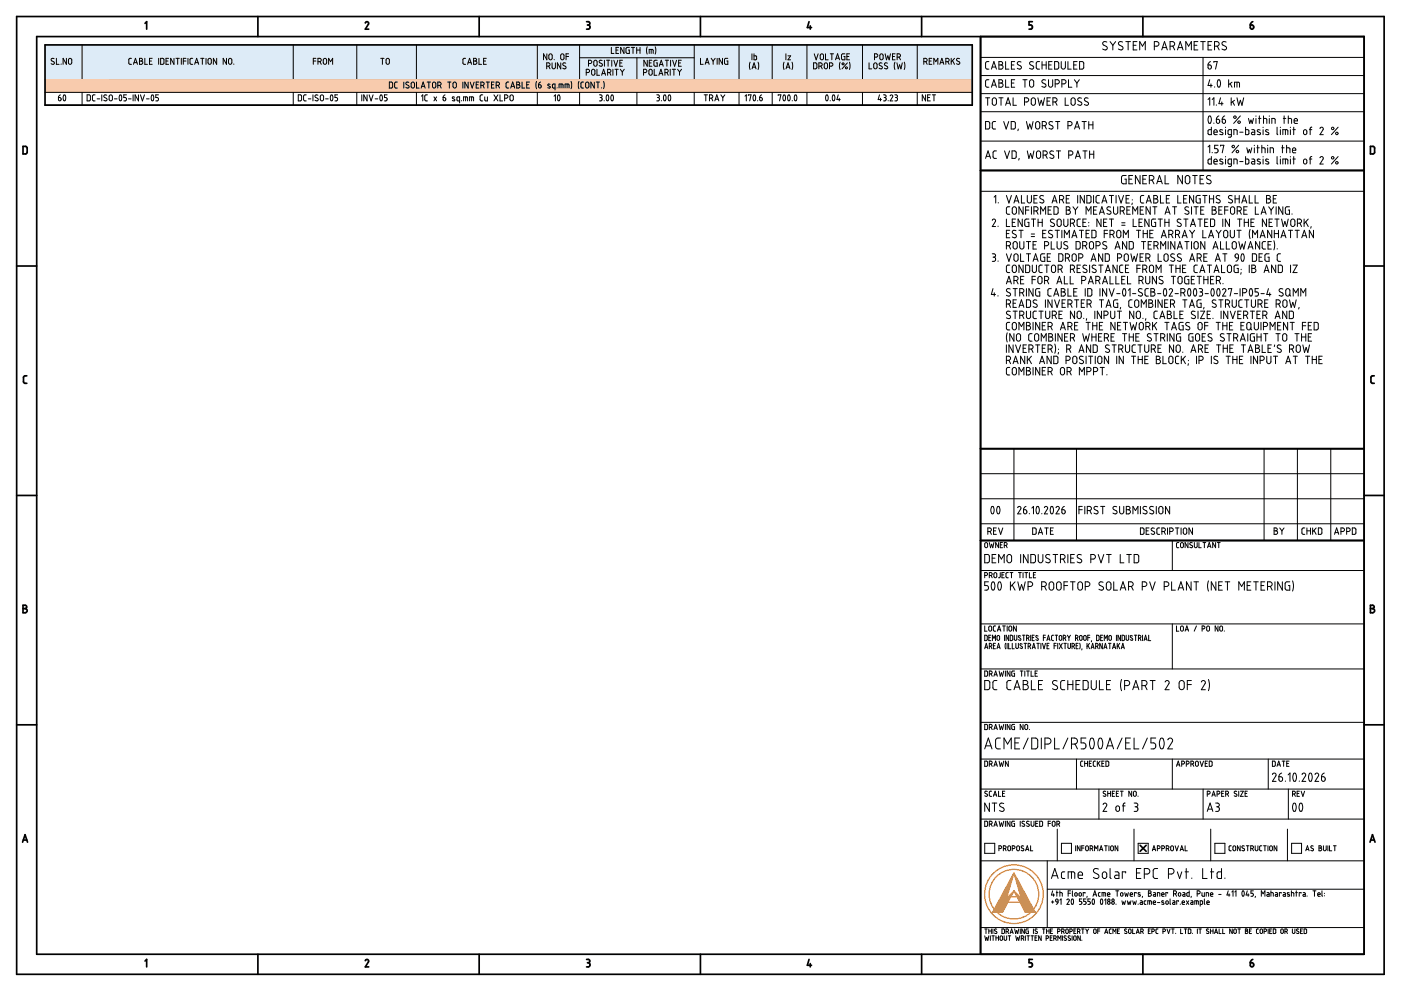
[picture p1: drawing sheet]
<svg xmlns="http://www.w3.org/2000/svg" width="420mm" height="297mm" viewBox="0 0 420 297" stroke-linecap="round" stroke-linejoin="round" font-family="sans-serif">
<g fill="none" stroke="#000" stroke-width=".51">
<path d="M5 5h410.1v287h-410.1zM11 11h398.1v275h-398.1zM13.5 13.5h278.1v18h-278.1zM43.5 7l.5-.5v2.2M77.3 5v6M109.6 6.9a.51 .51 0 0 1 .6-.4 .51 .51 0 0 1 .3 .7l-.9 1.5h1M143.7 5v6M175.9 6.5h.5a.5 .5 0 0 1 .5 .5 .5 .5 0 0 1-.5 .5M176.2 7.5h.2M176.4 7.5l.4 .2v.8l-.9 .2M210.1 5v6M242.6 6.5l-.5 1.8h1.3"/>
<path d="M243 7.7v1M276.4 5v6M294.1 11v275M309.6 6.5h-1v1l.8 .1 .2 .4M309.6 8v.3M309.6 8.2l-.2 .5h-.8M342.8 5v6M375 7.5h.5a.58 .58 0 0 1 .6 .5 .58 .58 0 0 1-.5 .6 .58 .58 0 0 1-.6-.4zM375.7 6.5l-.5 .4-.2 .6M6.9 43.9h.8l.4 .2 .1 1.5-.3 .5h-1zM294.1 51.1h115M412.2 44.4v1.2"/>
<path d="M412.2 44.4l-.2-.4-1-.1v2.2h1l.2-.5M5 79.7h6M409.1 79.7h6M7.5 114.9h.5M7.5 112.6h.5M7.5 112.6l-.5 .5 .1 1.6 .4 .2M411.6 114.9h.5M411.6 112.6h.5M411.6 112.6l-.5 .5 .1 1.6 .4 .2M294.1 134.5h115M5 148.5h6M409.1 148.5h6"/>
<path d="M294.1 162h115M6.9 182.4h.6M7.5 181.4a.5 .5 0 0 1 .5 .5 .5 .5 0 0 1-.5 .5 .63 .63 0 0 1 .7 .6 .63 .63 0 0 1-.7 .7M7.5 181.4h-.6v2.3h.6M411 181.4h.6a.5 .5 0 0 1 .5 .5 .5 .5 0 0 1-.5 .5 .62 .62 0 0 1 .6 .6 .62 .62 0 0 1-.6 .7h-.6zM411 182.4h.6M5 217.3h6M409.1 217.3h6M6.8 252.4l.7-2.2 .8 2.2M7 251.8h1.1M341.9 253.4l1.8 1.8M343.7 253.4l-1.8 1.8"/>
<path d="M410.9 252.4l.7-2.2 .8 2.2M411.1 251.8h1.1M43.5 288.1l.5-.5v2.2M77.3 286v6M109.6 288a.51 .51 0 0 1 .6-.4 .51 .51 0 0 1 .3 .7M110.5 288.3l-.9 1.5h1M143.7 286v6M175.9 287.6h.5a.5 .5 0 0 1 .5 .5 .5 .5 0 0 1-.5 .5M175.9 289.8h.5M176.2 288.6h.2M176.4 288.6a.57 .57 0 0 1 .5 .7l-.5 .5M210.1 286v6"/>
<path d="M242.6 287.6l-.5 1.7h1.3M243 288.8v1M276.4 286v6M308.6 289.8h.5M309.6 287.6h-1v1h.8l.2 .5M309.6 289.1v.2M309.6 289.3l-.5 .5M342.8 286v6M375 288.6h.5a.58 .58 0 0 1 .6 .4 .58 .58 0 0 1-.5 .7 .58 .58 0 0 1-.6-.4zM375.7 287.6l-.5 .3-.2 .7"/>
</g>
<g fill="none" stroke="#000" stroke-width=".3">
<path d="M16.2 17.6a.48 .48 0 0 0-.7-.1 .48 .48 0 0 0 0 .7l.6 .3a.45 .45 0 0 1 .1 .7 .45 .45 0 0 1-.7 0l-.2-.1M16.9 17.5v1.8h.8M18.3 19.2v.1M19.9 17.5v1.8l-1-1.8v1.8M20.5 18.8a.5 .5 0 0 0 .5 .5 .5 .5 0 0 0 .5-.5M20.5 18.8v-.8a.5 .5 0 0 1 .5-.5 .5 .5 0 0 1 .5 .5v.8M24.6 13.5v10.4M39 17.5l-.4 .4 .1 1.2 .3 .2M39 19.3h.4M39 17.5h.4M40 19.3l.6-1.8 .6 1.8M40.2 18.8h.9"/>
<path d="M41.8 17.5l.9 .2v.4l-.4 .2a.5 .5 0 0 1 .5 .5 .5 .5 0 0 1-.5 .5h-.5zM41.8 18.3h.5M43.4 17.5v1.8h.8M44.8 18.3h.6M45.6 17.5h-.8v1.8h.8M47.6 17.5v1.8M48.8 17.5h-.6v1.8h.6M48.8 17.5l.4 .4-.1 1.2-.3 .2M49.8 18.3h.6M50.6 17.5h-.8v1.8h.8M52.2 17.5v1.8l-1-1.8v1.8M52.8 17.5h1"/>
<path d="M53.3 17.5v1.8M54.4 17.5v1.8M55 18.3h.8M55.8 17.5h-.8v1.8M56.4 17.5v1.8M57.8 17.5h-.6l-.2 .4v1.2l.8 .2M58.4 19.3l.6-1.8 .6 1.8M58.5 18.8h.9M60.2 17.5h1M60.7 17.5v1.8M61.8 17.5v1.8M62.4 18.8v-.8a.5 .5 0 0 1 .5-.5 .5 .5 0 0 1 .5 .5v.8"/>
<path d="M62.4 18.8a.5 .5 0 0 0 .5 .5 .5 .5 0 0 0 .5-.5M65 17.5v1.8l-1-1.8v1.8M67.9 17.5v1.8l-1-1.8v1.8M68.5 18.8a.5 .5 0 0 0 .5 .5 .5 .5 0 0 0 .5-.5M68.5 18.8v-.8a.5 .5 0 0 1 .5-.5 .5 .5 0 0 1 .5 .5v.8M70.1 19.2v.1M87.9 13.5v10.4M94 18.3h.7M94.7 17.5h-.7v1.8M95.4 18.5h.4M95.9 18.5a.5 .5 0 0 0 .5-.5 .5 .5 0 0 0-.5-.5h-.5v1.8M95.9 18.5l.5 .8"/>
<path d="M97 18.8a.5 .5 0 0 0 .5 .5 .5 .5 0 0 0 .5-.5M98 18a.5 .5 0 0 0-.5-.5 .5 .5 0 0 0-.5 .5l-.1 .8M98 18v.8M98.6 19.3v-1.8l.5 1 .7-1v1.8M107 13.5v10.4M114.2 17.5h1M114.7 17.5v1.8M115.8 18.8a.5 .5 0 0 0 .5 .5 .5 .5 0 0 0 .5-.5M115.8 18.8v-.8a.5 .5 0 0 1 .5-.5 .5 .5 0 0 1 .5 .5v.8M124.9 13.5v10.4M139.6 17.5h-.6l-.2 .4 .1 1.2 .7 .2M140.2 19.3l.6-1.8 .6 1.8"/>
<path d="M140.4 18.8h.9M142 17.5l.9 .2v.4l-.4 .2a.5 .5 0 0 1 .5 .5 .5 .5 0 0 1-.5 .5h-.5zM142 18.3h.5M143.6 17.5v1.8h.8M145 18.3h.6M145.8 17.5h-.8v1.8h.8M161.1 13.5v10.4M164 19.8h.5a.5 .5 0 0 0 .5-.5 .5 .5 0 0 0-.5-.5h-.5v1.8M164 16.1v1.8l-1-1.8v1.8M164.5 19.8l.5 .8M164.7 16.4a.51 .51 0 0 1 .5-.2 .51 .51 0 0 1 .4 .4v.8a.5 .5 0 0 1-.5 .5 .5 .5 0 0 1-.5-.5zM165.6 18.8v1.3"/>
<path d="M166.2 17.8v.1M166.6 18.8v1.3M168.2 18.8v1.8l-1-1.8v1.8M168.2 16.4a.5 .5 0 0 1 .6-.2 .5 .5 0 0 1 .3 .4l.1 .8a.5 .5 0 0 1-.6 .5 .5 .5 0 0 1-.5-.5zM169.7 18.9a.48 .48 0 0 0-.7 0 .48 .48 0 0 0 0 .7l.5 .3a.45 .45 0 0 1 .1 .7 .45 .45 0 0 1-.7-.1l-.1-.1M169.8 16.9h.7M170.5 16.1h-.7v1.8M173.8 17.3h34.4M173.8 13.5v10.4M176.5 19l.5 .1a.5 .5 0 0 0 .5-.5 .5 .5 0 0 0-.5-.5h-.5v1.8M178.1 18.6v.8a.5 .5 0 0 0 .5 .5 .5 .5 0 0 0 .5-.5M178.1 18.6a.5 .5 0 0 1 .5-.5 .5 .5 0 0 1 .5 .5"/>
<path d="M179.1 18.6v.7M180.6 18.2a.48 .48 0 0 0-.7-.1 .48 .48 0 0 0 0 .7l.6 .3a.45 .45 0 0 1 0 .7 .45 .45 0 0 1-.6 0l-.2-.1M181.3 18.1v1.8M181.9 18.1h1M182.4 18.1v1.8M183.3 14.2v1.8h.8M183.5 18.1v1.8M184.1 18.1l.6 1.8 .6-1.8M184.7 15h.6M185.5 14.2h-.8v1.8h.8M185.9 18.9h.6M186.7 18.1h-.8v1.8h.8"/>
<path d="M187.1 14.2v1.8l-1-1.8v1.8M188.1 14.2h.6M188.1 14.2l-.4 .4 .2 1.4h.8v-1h-.3M189.3 14.2h1M189.8 14.2v1.8M190.9 15h1M190.9 14.2v1.8M191 17.3v6.6M191.9 14.2v1.8M194.1 14l-.2 1.1 .2 1.1M194.1 18.1v1.8l-1-1.8v1.8M194.7 16v-1.2h.9l.3 .3v.9"/>
<path d="M194.7 18.9h.6M195.3 14.8v1.2M195.5 18.1h-.8v1.8h.8M196.5 14l.2 1.1-.2 1.1M197.1 18.1l-.9 .2-.1 1.2 .2 .3 .8 .1v-1h-.3M197.7 19.9l.6-1.8 .6 1.8M197.9 19.3h.9M199.5 18.1h1M200 18.1v1.8M201.1 18.1v1.8M201.7 18.1l.6 1.8 .6-1.8M203.5 18.9h.6"/>
<path d="M204.3 18.1h-.8v1.8h.8M208.2 13.5v10.4M210.1 17.5v1.8h.8M211.5 19.3l.6-1.8 .6 1.8M211.6 18.8h.9M213.3 17.5l.6 .8M213.9 18.3v1M214.5 17.5l-.6 .8M215.1 17.5v1.8M216.7 17.5v1.8l-1-1.8v1.8M218.3 17.5l-1 .2v1.2l.2 .3 .8 .1v-1h-.3M221.6 13.5v10.4"/>
<path d="M224.9 18.6l-.2 1.1 .2 1.1M225.5 16.1v1.8M226.1 16.1v1.8h.5M226.1 16.7h.5M226.6 16.7l.3 .3M226.9 17v.6M226.9 17.6l-.3 .3M227.3 18.6l.2 1.1-.2 1.1M231.6 13.5v10.4M235.1 18.6l-.2 1.1 .2 1.1M235.7 16.1v1.8M236.3 16.7h.8l-.8 1.2h.8"/>
<path d="M237.5 18.6l.2 1.1-.2 1.1M242 13.5v10.4M244 18.8l.9 .2 .1 1.2-.2 .4h-.8zM244.2 16.1l.6 1.8 .6-1.8M245.6 19.8h.5a.5 .5 0 0 0 .5-.5 .5 .5 0 0 0-.5-.5h-.5v1.8M246.2 19.8l.4 .8M246.2 16.2a.5 .5 0 0 1 .8 .4v.8a.5 .5 0 0 1-.5 .5 .5 .5 0 0 1-.5-.5v-.8zM247.6 16.1v1.8h.8M248.8 19.8h.5a.5 .5 0 0 0 .5-.5 .5 .5 0 0 0-.5-.5h-.5v1.8M249 16.1h1M249.5 16.1v1.8M250.6 17.9l.6-1.8 .6 1.8"/>
<path d="M250.7 17.4h.9M251.9 18.6l-.2 1.1 .2 1.1M252.4 16.5l.2 1.4h.8v-1h-.3M253.4 16.1l-.8 .1-.2 .3M254 16.9h.6M254.1 18.8l-1.6 1.8M254.7 18.6l.2 1.1-.2 1.1M254.8 16.1h-.8v1.8h.8M258.7 13.5v10.4M260.6 18.8v1.8h.8M262.3 17.1h.5M262.8 17.1a.5 .5 0 0 0 .5-.5 .5 .5 0 0 0-.5-.5h-.5v1.8"/>
<path d="M263.9 16.4a.5 .5 0 0 1 .6-.2 .5 .5 0 0 1 .4 .4v.8a.5 .5 0 0 1-.5 .5 .5 .5 0 0 1-.5-.5zM264.5 18.9a.48 .48 0 0 0-.7 0 .48 .48 0 0 0 0 .7l.6 .3a.45 .45 0 0 1 .1 .7 .45 .45 0 0 1-.7-.1l-.2-.1M265.5 16.1l.4 1.8 .4-1.2 .4 1.2 .4-1.8M266.1 18.9a.48 .48 0 0 0-.7 0 .48 .48 0 0 0 .1 .7l.5 .3a.45 .45 0 0 1 .1 .7 .45 .45 0 0 1-.7-.1l-.2-.1M267.7 16.9h.6M268.4 18.6l-.2 1.1 .2 1.1M268.5 16.1h-.8v1.8h.8M269 18.8l.4 1.8 .4-1.2 .4 1.2 .4-1.8M269 17.1h.6M269.6 17.1a.5 .5 0 0 0 .5-.5 .5 .5 0 0 0-.5-.5h-.6v1.8M269.6 17.1l.5 .8M271.2 18.6l.2 1.1-.2 1.1"/>
<path d="M275.1 13.5v10.4M277.1 18.5h.5M277.6 18.5a.5 .5 0 0 0 .5-.5 .5 .5 0 0 0-.5-.5h-.5v1.8M277.6 18.5l.5 .8M278.7 18.3h.6M279.5 17.5h-.8v1.8h.8M280.1 19.3v-1.8l.5 1 .7-1v1.8M281.9 19.3l.6-1.8 .6 1.8M282 18.8h.9M283.7 18.5h.5M284.2 18.5a.5 .5 0 0 0 .5-.5 .5 .5 0 0 0-.5-.5h-.5v1.8M284.2 18.5l.4 .8"/>
<path d="M285.3 17.5v1.8M285.6 18.2l.7 1.1M286.3 17.5l-1 1.1M287.6 18.5a.45 .45 0 0 1 .1 .7 .45 .45 0 0 1-.7 0l-.1-.1M287.8 17.6a.48 .48 0 0 0-.7-.1 .48 .48 0 0 0 0 .7l.5 .3M294.1 17.2h115M296.6 18.5h-.8l-.2 .5v1.5l1 .2M299.6 18.5h.6a.5 .5 0 0 1 .5 .5 .5 .5 0 0 1-.5 .5 .63 .63 0 0 1 .6 .6 .63 .63 0 0 1-.6 .6h-.6zM299.6 19.5h.6M301.6 18.5v2.2h1M303.3 19.5h.8M304.3 18.5h-1v2.2h1"/>
<path d="M306.2 18.6a.59 .59 0 0 0-.9-.1 .59 .59 0 0 0 .1 .9l.7 .4a.57 .57 0 0 1 .1 .8 .57 .57 0 0 1-.9 0l-.2-.1M309.9 18.6a.59 .59 0 0 0-.9-.1 .59 .59 0 0 0 0 .9l.7 .4a.57 .57 0 0 1 .1 .8 .57 .57 0 0 1-.8 0l-.2-.1M311.3 18.5h.5M311.3 18.5l-.5 .5v1.5l.5 .2M312.5 19.5h1.3M312.5 18.5v2.2M313.8 18.5v2.2M314.5 19.5h.8M315.5 18.5h-1v2.2h1M316.3 18.5h.7l.4 .2 .1 1.5-.2 .4-1 .1zM318.3 18.5v1.6a.63 .63 0 0 0 .6 .6 .63 .63 0 0 0 .6-.6v-1.6M320.3 18.5v2.2h1"/>
<path d="M322 19.5h.8M323 18.5h-1v2.2h1M323.8 18.5h.7l.4 .2 .1 1.5-.2 .4-1 .1zM331.8 13.9a.63 .63 0 0 1 .1 1 .63 .63 0 0 1-1-.1l-.2-.1M331.9 12.6a.66 .66 0 0 0-.9-.1 .66 .66 0 0 0 0 1l.8 .4M332.9 12.5l.8 1.1M333.7 13.6v1.4M334.6 12.5l-.9 1.1M336.5 13.9a.63 .63 0 0 1 .1 1 .63 .63 0 0 1-.9-.1l-.3-.1M336.7 12.6a.66 .66 0 0 0-1-.1 .66 .66 0 0 0 0 1l.8 .4M337.6 12.5h1.4M338.3 12.5v2.5"/>
<path d="M339.9 13.6h.8M341 12.5h-1.1v2.5h1.1M341.8 15v-2.5l.8 1.3 .9-1.3v2.5M346.2 13.8l.7 .1a.69 .69 0 0 0 .7-.7 .69 .69 0 0 0-.7-.7h-.7v2.5M348.4 15l.8-2.5 .9 2.5M348.6 14.3h1.2M350.9 13.8l.7 .1a.69 .69 0 0 0 .7-.7 .69 .69 0 0 0-.7-.7h-.7v2.5M351.7 13.8l.6 1.2M353.1 15l.8-2.5 .9 2.5M353.4 14.3h1.2M355.6 15v-2.5l.9 1.3 .8-1.3v2.5M358.1 13.6h.9"/>
<path d="M359.2 12.5h-1.1v2.5h1.1M360.1 12.5h1.4M360.8 12.5v2.5M360.8 17.2v33.9M362.3 19.5h.5a.58 .58 0 0 1 .6 .4 .58 .58 0 0 1-.4 .7 .58 .58 0 0 1-.7-.4zM362.3 13.6h.8M363 18.5l-.5 .3-.2 .7M363.4 12.5h-1.1v2.5h1.1M364 18.7v-.2h1l-.5 2.2M364.2 13.8l.7 .1a.69 .69 0 0 0 .7-.7 .69 .69 0 0 0-.7-.7h-.7v2.5M365.1 13.8l.5 1.2M367.5 13.9a.63 .63 0 0 1 .2 1 .63 .63 0 0 1-1-.1l-.2-.1"/>
<path d="M367.7 12.6a.66 .66 0 0 0-1-.1 .66 .66 0 0 0 .1 1l.7 .4M13.5 23.9h278.1M13.5 27.7h278.1M13.5 31.5h278.1M17.5 29.2h.4a.46 .46 0 0 1 .5 .4 .46 .46 0 0 1-.3 .5 .46 .46 0 0 1-.6-.3zM18.1 28.4l-.4 .3-.2 .5M19.1 28.5h.1a1 1 0 0 1 0 1.7l-.3-.9zM24.6 27.7v3.8M26.1 28.4l1 .2v1.2l-.2 .4h-.8zM28.5 28.4l-.6 .1-.2 .3 .1 1.2 .7 .2M29.1 29.6h.8M30.5 28.4v1.8"/>
<path d="M31.9 29.5a.45 .45 0 0 1 .1 .7 .45 .45 0 0 1-.7-.1l-.2-.1M32 28.5a.48 .48 0 0 0-.7 0 .48 .48 0 0 0 0 .7l.6 .3M32.8 28.7a.5 .5 0 0 1 .5-.2 .5 .5 0 0 1 .4 .4v.8a.5 .5 0 0 1-.5 .5 .5 .5 0 0 1-.5-.5zM34.3 29.6h.8M35.9 28.5h.1a1 1 0 0 1 0 1.7l-.3-.9zM37.1 30.2h.4M37.5 29.2l.4 .2v.4l-.4 .4M37.9 28.4h-.8v.8h.4M38.5 29.6h.8M39.9 28.4v1.8M41.5 28.4v1.8l-1-1.8v1.8M42.1 28.4l.6 1.8 .6-1.8"/>
<path d="M43.9 29.6h.8M45.5 28.5h.1a1 1 0 0 1 0 1.7l-.3-.9zM46.7 30.2h.4M47.1 29.2l.4 .4v.4l-.4 .2M47.5 28.4h-.8v.8h.4M87.9 27.7v3.8M89.5 28.4l.9 .2v1.2l-.2 .4h-.7zM91.8 28.4l-.6 .1-.2 .3 .1 1.2 .7 .2M92.5 29.6h.7M93.9 28.4v1.8M95.3 28.5a.48 .48 0 0 0-.7 0 .48 .48 0 0 0 .1 .7l.5 .3a.45 .45 0 0 1 .1 .7 .45 .45 0 0 1-.7-.1l-.2-.1M96.1 28.7a.5 .5 0 0 1 .6-.2 .5 .5 0 0 1 .3 .4v.8a.5 .5 0 0 1-.5 .5 .5 .5 0 0 1-.5-.5z"/>
<path d="M97.6 29.6h.8M99.2 28.5h.1a1 1 0 0 1 0 1.7l-.3-.9zM101.2 28.4h-.7v.8l.6 .1 .1 .3-.1 .6h-.6M107 27.7v3.8M108.5 28.4v1.8M110.1 28.4v1.8l-1-1.8v1.8M110.7 28.4l.6 1.8 .6-1.8M112.5 29.6h.8M114.1 28.5h.1a1 1 0 0 1 0 1.7l-.3-.9zM116.1 29.8l-.2 .4h-.6M116.1 28.4h-.8v.8l.6 .1 .2 .3M116.1 29.6v.2"/>
<path d="M116.8 24.6l.9 .2 .1 1.2-.2 .3-.8 .1zM118.3 25v1M118.4 26l.1 .3 .6 .1M119.1 24.6l-.6 .1-.1 .3M121.1 24.6v1.8M122.6 24.7a.48 .48 0 0 0-.7 0 .48 .48 0 0 0 0 .7l.6 .2a.45 .45 0 0 1 .1 .7 .45 .45 0 0 1-.7 0l-.2-.1M123.3 25.1v.8M123.3 25.1a.5 .5 0 0 1 .5-.5 .5 .5 0 0 1 .5 .5v.8a.5 .5 0 0 1-.5 .5 .5 .5 0 0 1-.5-.5M124.9 27.7v3.8M124.9 24.6v1.8h.8M126.3 26.4l.6-1.8 .6 1.8M126.4 28.8l.4-.4v1.8"/>
<path d="M126.5 25.9h.8M128.1 24.6h1M128.2 28.4l-.6 .1-.2 .3v1.2l.8 .2M128.6 24.6v1.8M129.8 24.8a.5 .5 0 0 1 .5-.2 .5 .5 0 0 1 .4 .5v.8a.5 .5 0 0 1-.5 .5 .5 .5 0 0 1-.5-.5zM130.1 29l.8 1.2M130.9 29l-.8 1.2M131.3 25.6h.5a.5 .5 0 0 0 .5-.5 .5 .5 0 0 0-.5-.5h-.5v1.8M131.9 25.6l.4 .8M132.9 29.2h.4a.46 .46 0 0 1 .5 .4 .46 .46 0 0 1-.4 .5 .46 .46 0 0 1-.5-.3zM133.5 28.4l-.4 .3-.2 .5M134.3 24.6h1"/>
<path d="M134.7 24.6v1.8M135.9 24.8a.51 .51 0 0 1 .6-.2 .51 .51 0 0 1 .4 .5v.8a.5 .5 0 0 1-.5 .5 .5 .5 0 0 1-.5-.5zM136.3 29.1a.34 .34 0 0 0-.4-.1 .34 .34 0 0 0-.1 .5l.6 .4a.43 .43 0 0 1-.3 .4 .43 .43 0 0 1-.5-.2M137.8 30.2l-.7-.1 .1-1 .6-.1v1.8M138.4 30.1v.1M138.8 24.6v1.8M139 30.2v-1.2h.9l.3 .3v.9M139.6 29v1.2M140.4 24.6v1.8l-1-1.8v1.8M140.8 30.2v-1.2h.9l.3 .3v.9M141 24.6l.6 1.8 .6-1.8M141.4 29v1.2"/>
<path d="M142.8 25.4h.6M143.6 24.6h-.8v1.8h.8M144.2 25.6h.5a.5 .5 0 0 0 .5-.5 .5 .5 0 0 0-.5-.5h-.5v1.8M144.8 28.4l-.6 .1-.2 .3v1.2l.8 .2M144.8 25.6l.4 .8M145.4 29v1.1l.8 .1v-1.2M145.8 24.6h1M146.3 24.6v1.8M147.4 25.4h.6M148.1 28.4l1.2 1.8M148.2 24.6h-.8v1.8h.8M148.8 25.6h.5a.5 .5 0 0 0 .5-.5 .5 .5 0 0 0-.5-.5h-.5v1.8"/>
<path d="M149.3 28.4l-1.2 1.8M149.4 25.6l.4 .8M149.9 28.4v1.8h.8M151.3 29.4h.5a.5 .5 0 0 0 .5-.5 .5 .5 0 0 0-.5-.5h-.5v1.8M152.2 24.6l-.4 .4v1.2l.4 .2M152.2 26.4h.4M152.2 24.6h.4M153 28.7a.51 .51 0 0 1 .6-.2 .51 .51 0 0 1 .3 .4v.8a.5 .5 0 0 1-.5 .5 .5 .5 0 0 1-.5-.5zM153.2 26.4l.6-1.8 .6 1.8M153.3 25.9h.9M155 24.6l.8 .2v.4l-.3 .2a.5 .5 0 0 1 .5 .5 .5 .5 0 0 1-.5 .5h-.5zM155 25.4h.5"/>
<path d="M156.6 24.6v1.8h.8M158 25.4h.6M158.8 24.6h-.8v1.8h.8M160.9 24.4l-.2 1.1 .2 1.1M161.1 27.7v3.8M161.5 25.4h.4M161.9 25.4a.46 .46 0 0 1 .5 .4 .46 .46 0 0 1-.3 .5 .46 .46 0 0 1-.6-.3v-.6M162.1 24.6l-.4 .3-.2 .5M165 25.3a.34 .34 0 0 0-.5-.1 .34 .34 0 0 0-.1 .5l.6 .3a.43 .43 0 0 1-.3 .4 .43 .43 0 0 1-.4-.1M165.6 20.1a.5 .5 0 0 0 .5 .5 .5 .5 0 0 0 .5-.5M166.2 28.8l.4-.4v1.8M166.5 26.4l-.8-.2 .1-1h.7v1.8"/>
<path d="M167.1 26.3v.1M167.4 28.5a1 1 0 0 1 0 1.7l-.2-.9zM167.7 26.4v-1.2l1.1 .1 .1 1.1M168.3 25.2v1.2M169.5 26.4v-1.2l1.1 .1 .1 1.1M170.1 25.2v1.2M171.3 24.4l.2 1.1-.2 1.1M173.6 24.4l-.2 1.1 .2 1.1M173.8 27.7v3.8M175 24.6l-.6 .1-.2 .3 .1 1.2 .7 .2M175.8 21.8h.5a.5 .5 0 0 0 .5-.5 .5 .5 0 0 0-.5-.5h-.5v1.8M175.9 24.7a.5 .5 0 0 1 .7 .4v.8a.5 .5 0 0 1-.5 .5 .5 .5 0 0 1-.5-.5v-.8z"/>
<path d="M177.7 20.8a.5 .5 0 0 1 .7 .5v.8a.5 .5 0 0 1-.5 .5 .5 .5 0 0 1-.5-.5v-.8zM178.2 24.6v1.8l-1-1.8v1.8M178.8 24.6h1M179 20.8v1.8h.8M179.3 24.6v1.8M179.8 28.4l.7 .2v.4l-.3 .2M180 29.2h.2M180.2 29.2l.4 .4M180.4 22.6l.6-1.8 .6 1.8M180.4 26.3v.1M180.6 29.6v.2M180.6 29.8l-.2 .4h-.6"/>
<path d="M180.6 22.1h.9M181 24.4l.2 1.1-.2 1.1M181.2 30.1v.1M182 28.5h.1a1 1 0 0 1 0 1.7l-.3-.9zM182.2 21.8h.5a.5 .5 0 0 0 .5-.5 .5 .5 0 0 0-.5-.5h-.5v1.8M182.8 21.7l.4 .9M183.4 28.5h.1a1 1 0 0 1 0 1.7l-.3-.9zM183.8 20.8v1.8M184.4 20.8h1M184.9 20.8v1.8M186 20.8l.6 .7M186.6 21.5v1.1"/>
<path d="M187.2 20.8l-.6 .7M191 27.7v3.8M193 21.8h.5a.5 .5 0 0 0 .5-.5 .5 .5 0 0 0-.5-.5h-.5v1.8M194.8 20.8a.5 .5 0 0 1 .8 .5v.8a.5 .5 0 0 1-.5 .5 .5 .5 0 0 1-.5-.5v-.8zM196.2 20.8v1.8h.8M197 28.4l.7 .2v.4l-.3 .2M197.2 29.2h.2M197.4 29.2l.3 .2v.6l-.7 .2M197.6 22.6l.6-1.8 .6 1.8M197.8 22.1h.8M198.4 30.1v.1M199.2 28.5a1 1 0 0 1 0 1.7l-.2-.9z"/>
<path d="M199.4 21.8h.5a.5 .5 0 0 0 .5-.5 .5 .5 0 0 0-.5-.5h-.5v1.8M200 21.7l.4 .9M200.6 28.5a1 1 0 0 1 0 1.7l-.2-.9zM201 20.8v1.8M201.6 20.8h1M202.1 20.8v1.8M203.2 20.8l.6 .7M203.8 21.5v1.1M204.4 20.8l-.6 .7M208.2 27.7v3.8M211.2 28.4h1M211.7 28.4v1.8"/>
<path d="M212.8 29.4h.5a.5 .5 0 0 0 .5-.5 .5 .5 0 0 0-.5-.5h-.5v1.8M213.4 29.4l.4 .8M214.4 30.2l.6-1.8 .6 1.8M214.5 29.7h.9M216.2 28.4l.6 .8M216.8 29.2v1M217.4 28.4l-.6 .8M221.6 27.7v3.8M223.4 28.8l.4-.4v1.8M224.4 28.6v-.2h.8l-.4 1.8M225.6 20.6l.5-1.8 .6 1.8M225.7 20.1h.9"/>
<path d="M226 28.5h.1a1 1 0 0 1 0 1.7l-.3-.9zM227.2 30.1v.1M227.8 29.2h.4a.46 .46 0 0 1 .5 .4 .46 .46 0 0 1-.3 .5 .46 .46 0 0 1-.6-.3zM228.4 28.4l-.4 .3-.2 .5M231.6 27.7v3.8M233.4 28.6v-.2h.8l-.4 1.8M235 28.5h.1a1 1 0 0 1 0 1.7l-.3-.9zM235.7 20.6l.6-1.8 .6 1.8M235.9 20.1h.9M236.4 28.5h.1a1 1 0 0 1 0 1.7l-.3-.9zM237.6 30.1v.1M238.4 28.5h.1a1 1 0 0 1 0 1.7l-.3-.9z"/>
<path d="M242 27.7v3.8M247.2 20.1a.5 .5 0 0 0 .5 .5 .5 .5 0 0 0 .5-.5M247.2 20.1v-.8a.5 .5 0 0 1 .5-.5 .5 .5 0 0 1 .5 .5v.8M247.8 28.5h.1a1 1 0 0 1 0 1.7l-.3-.9zM249 30.1v.1M249.8 28.5h.1a1 1 0 0 1 0 1.7l-.3-.9zM251.4 28.4l-.4 1.4h1M251.7 29.4v.8M258.7 27.7v3.8M262 20.1v-.8a.5 .5 0 0 1 .5-.5 .5 .5 0 0 1 .5 .5v.8M262 20.1a.5 .5 0 0 0 .5 .5 .5 .5 0 0 0 .5-.5M263.8 28.4l-.4 1.4h1"/>
<path d="M264.1 29.4v.8M265 28.4l.7 .2v.4l-.3 .2M265.2 29.2h.1M265.4 29.2l.4 .4M265.7 29.6v.2M265.8 29.8l-.2 .4h-.6M266.4 30.1v.1M267 28.7a.41 .41 0 0 1 .5-.2 .41 .41 0 0 1 .2 .5M267.7 29l-.7 1.2h.8M268.4 28.4l.7 .2v.4l-.3 .2M268.6 29.2h.2M268.8 29.2l.3 .2v.6l-.7 .2"/>
<path d="M275.1 27.7v3.8M277.6 28.4v1.8l-1-1.8v1.8M278.2 29.2h.6M279 28.4h-.8v1.8h.8M279.6 28.4h1M280.1 28.4v1.8M294.1 22.6h115M294.1 28.1h115M294.1 33.5h115M295.6 36.4h.7l.5 .3v1.5l-.2 .4-1 .1zM295.6 29.3h1.2M296.2 29.3v2.3"/>
<path d="M296.6 23.9l-.8 .1-.2 .4v1.5l1 .2M297.3 20.7l.8-2.2 .7 2.2M297.3 26.1l.8-2.2 .7 2.2M297.5 20.1h1.1M297.5 25.5h1.1M297.8 29.5l.4-.2 .4 .2 .2 1.4a.63 .63 0 0 1-.6 .7 .63 .63 0 0 1-.6-.7zM298.6 36.4l-.8 .1-.2 .4v1.5l1 .3M299.6 23.9h.6a.5 .5 0 0 1 .5 .5 .5 .5 0 0 1-.5 .5 .62 .62 0 0 1 .6 .6 .62 .62 0 0 1-.6 .6h-.6zM299.6 24.9h.6M299.6 29.3h1.2M300.2 29.3v2.3M301 36.4l.8 2.3 .7-2.3"/>
<path d="M301.6 23.9v2.2h1M301.6 31.6l.7-2.3 .8 2.3M301.8 30.9h1.1M303.3 24.9h.8M303.8 29.3v2.3h1M304.3 23.9h-1v2.2h1M304.5 36.9v1.3M304.5 36.9l-.2-.4-1-.1v2.3l1-.1 .2-.4M305.4 38.7l-.1 .5M306.8 23.9h1.2M307.3 30.6h.6a.63 .63 0 0 0 .6-.7 .63 .63 0 0 0-.6-.6h-.6v2.3M307.4 23.9v2.2"/>
<path d="M307.8 36.4l.5 2.3 .5-1.5 .5 1.5 .5-2.3M308.9 24.1l.5-.2 .4 .2 .2 1.4a.63 .63 0 0 1-.6 .6 .63 .63 0 0 1-.6-.6zM309.4 29.5l.5-.2 .4 .2 .2 1.4a.63 .63 0 0 1-.6 .7 .63 .63 0 0 1-.6-.7zM310.8 36.6l.4-.2 .4 .2 .2 1.5a.63 .63 0 0 1-.6 .6 .63 .63 0 0 1-.6-.6zM311.3 20.7h.5M311.3 29.3l.5 2.3 .5-1.5 .5 1.5 .5-2.3M312.6 37.7h.6a.63 .63 0 0 0 .6-.6 .63 .63 0 0 0-.6-.7h-.6v2.3M313.3 37.7l.5 1M313.4 25.2a.57 .57 0 0 1 .1 .8 .57 .57 0 0 1-.8 0l-.2-.1M313.6 24a.59 .59 0 0 0-.9 0 .59 .59 0 0 0 0 .8l.7 .4M314 30.3h.8M314.5 23.9v1.6a.63 .63 0 0 0 .6 .6 .63 .63 0 0 0 .6-.6v-1.6"/>
<path d="M315 29.3h-1v2.3h1M315.7 36.6a.59 .59 0 0 0-.9-.1 .59 .59 0 0 0 .1 .9l.7 .3a.57 .57 0 0 1 .1 .9 .57 .57 0 0 1-.9 0l-.2-.2M315.8 30.6h.6a.63 .63 0 0 0 .6-.7 .63 .63 0 0 0-.6-.6h-.6v2.3M316.4 25.1h.7a.63 .63 0 0 0 .6-.6 .63 .63 0 0 0-.6-.6h-.7v2.2M316.5 30.6l.5 1M316.6 36.4h1.2M317.2 36.4v2.3M318.5 25.1h.6a.63 .63 0 0 0 .6-.6 .63 .63 0 0 0-.6-.6h-.6v2.2M319.4 29.3v2.3h1M320.3 37.7h.6a.63 .63 0 0 0 .6-.6 .63 .63 0 0 0-.6-.7h-.6v2.3M320.4 23.9v2.2h1.1M321.4 29.5l.4-.2 .5 .2 .2 1.4a.63 .63 0 0 1-.7 .7 .63 .63 0 0 1-.6-.7z"/>
<path d="M322.2 23.9l.8 1M322.3 38.7l.7-2.3 .8 2.3M322.5 38.1h1.1M323 24.9v1.2M323.7 23.9l-.7 1M324.2 30.6a.57 .57 0 0 1 .1 .9 .57 .57 0 0 1-.9 0l-.2-.2M324.3 29.4a.59 .59 0 0 0-.8 0 .59 .59 0 0 0 0 .9l.7 .3M324.5 36.4h1.3M325.1 36.4v2.3M326.2 30.6a.57 .57 0 0 1 .1 .9 .57 .57 0 0 1-.9 0l-.2-.2M326.3 29.4a.59 .59 0 0 0-.8 0 .59 .59 0 0 0 0 .9l.7 .3M326.5 36.4v2.3"/>
<path d="M326.5 37.4h1.3M327.8 36.4v2.3M362.3 29.8l.5-.5v2.3M362.5 34.9l.1-.1a1.28 1.28 0 0 1 .5 1.8l-.2 .4a1.28 1.28 0 0 1-.5-1.9zM362.8 23.9l-.5 1.7h1.2M363.2 25.1v1M363.3 38.1v2.3l-.8-.1-.2-.3M363.3 38.9l-1 .2v.9M363.5 29.8l.5-.5v2.3M364 40l.2 .3 .8 .1M364 39.4a.53 .53 0 0 1 .7-.5 .53 .53 0 0 1 .3 .7h-1M364 36.9v.1"/>
<path d="M364 39.4v.6M364.3 26v.1M364.8 35.8l.5-.1a.58 .58 0 0 1 .6 .5 .58 .58 0 0 1-.4 .7 .58 .58 0 0 1-.7-.4zM364.8 31.4v.2M365.3 24l.1-.1a1.28 1.28 0 0 1 .5 1.9l-.2 .3a1.28 1.28 0 0 1-.5-1.9zM365.5 34.7l-.5 .4-.2 .6M366 29.3l-.5 1.8h1.3M366.4 30.6v1M366.5 35.8h.5M366.6 39.8l.1 .1a.54 .54 0 0 1-.3 .5 .54 .54 0 0 1-.6-.2M366.7 39a.42 .42 0 0 0-.6-.1 .42 .42 0 0 0-.1 .6l.6 .3M367 35.7a.58 .58 0 0 1 .7 .5 .58 .58 0 0 1-.5 .7 .58 .58 0 0 1-.7-.4v-.7"/>
<path d="M367.3 34.7l-.5 .4-.3 .6M367.5 38.1v.1M367.5 38.9v1.5M368.3 40l.2 .3 .8 .1M368.5 23.9v2.2M368.9 25.1l.6 1M369.2 29.3v2.3M369.5 24.6l-1 .8M369.7 30.5l.5 1.1M370.2 26.1v-1.5l1.3 .1 .2 1.4M370.2 30.1l-1 .7M371 24.6v1.5"/>
<path d="M371 29.3l.5 2.3 .5-1.5 .5 1.5 .5-2.3M371.8 39.6h1M372 34.7l-2 2.3M373.5 38.1v2.3l.9-.1 .1-.3M373.5 38.9l1 .2v.9M374.4 35.5l.4 1.5 .4-1 .3 1 .4-1.5M375.4 38.9h.7l.2 .3v1.2l-.8-.1-.2-.3 .2-.3 .8-.1M376.7 34.7v.2M376.7 35.5v1.5M377.4 35.5h.8M377.7 34.7v2.3M377.9 39.8l.1 .1a.54 .54 0 0 1-.4 .5 .54 .54 0 0 1-.6-.2"/>
<path d="M377.9 39a.42 .42 0 0 0-.6-.1 .42 .42 0 0 0-.1 .6l.7 .3M378.8 38.1v.1M378.8 38.9v1.5M378.9 35.5h.8l.2 .4M378.9 34.7v2.3M379.7 39.5l.7 .3M379.9 35.9v1.1M380.4 39.8l.1 .1a.54 .54 0 0 1-.4 .5 .54 .54 0 0 1-.6-.2M380.4 39a.42 .42 0 0 0-.6-.1 .42 .42 0 0 0-.1 .6M380.7 34.7v.2M380.7 35.5v1.5M382.4 35.9l-.2-.4h-.8v1.5"/>
<path d="M382.4 35.9v1.1M383 38.1v2l.2 .3M384 38.1v.1M384 38.9v1.5M384.9 35.5h.7M385.1 34.7v2.3M385.5 38.9v1.5M386.4 34.7v2.3M386.4 35.5h.6M387 35.5l.4 .4M387 38.1v.1M387 38.9v1.5"/>
<path d="M387.3 35.9v1.1M387.7 38.9h.8M388 38.1v2.3M388.1 36.6l.2 .3 .8 .1M388.1 36a.52 .52 0 0 1 .7-.5 .52 .52 0 0 1 .3 .7h-1M388.1 36v.6M391 39.1a.5 .5 0 0 1 .6-.2 .5 .5 0 0 1 .3 .5v.5a.5 .5 0 0 1-.5 .5 .5 .5 0 0 1-.5-.5zM392.7 38.9h.7M392.9 38.5v1.9M393.4 38.1l-.3 .1-.2 .3M395.9 38.5a.51 .51 0 0 1 .6-.3 .51 .51 0 0 1 .3 .7l-.9 1.5h1M401.3 38.1l-2 2.3"/>
<path d="M294.1 42.3h115M294.1 51.1h115M294.1 57.3h115M295.6 47.5l.7-2.3 .8 2.3M295.8 46.9h1.1M298.1 59.1l.5-.5v2.3M298.8 45.2l-.7 .1-.3 .4 .1 1.5 .9 .3M301.3 45.2l.7 2.3 .8-2.3M301.8 58.6l.8 2.3 .7-2.3M303.5 45.2h.8l.4 .3 .1 1.5-.3 .4-1 .1zM305.6 47.5l-.1 .5M306.3 58.6v2.3h1"/>
<path d="M308.1 58.6v1.6a.63 .63 0 0 0 .6 .6 .63 .63 0 0 0 .6-.6v-1.6M308.1 45.2l.5 2.3 .5-1.5 .5 1.5 .5-2.3M310.1 59.6h.7M311 45.4l.5-.2 .4 .2 .2 1.5a.63 .63 0 0 1-.6 .6 .63 .63 0 0 1-.7-.6zM311.1 58.6h-1v2.3h1M312.8 46.5h.7a.63 .63 0 0 0 .6-.6 .63 .63 0 0 0-.6-.7h-.7v2.3M313 58.7a.59 .59 0 0 0-.9 0 .59 .59 0 0 0 0 .8l.7 .4a.57 .57 0 0 1 .1 .9 .57 .57 0 0 1-.8-.1l-.3-.1M313.6 46.5l.5 1M316 45.4a.59 .59 0 0 0-.9-.1 .59 .59 0 0 0 0 .9l.7 .3a.57 .57 0 0 1 .1 .9 .57 .57 0 0 1-.8 0l-.3-.2M316.8 45.2h1.3M317.5 45.2v2.3M318.4 58.6h-.6v2.3"/>
<path d="M318.4 58.6a.63 .63 0 0 1 .6 .6 .63 .63 0 0 1-.6 .6l-.6 .1M318.5 59.8l.5 1.1M319.8 59.6h.7M320.5 46.5h.6a.63 .63 0 0 0 .7-.6 .63 .63 0 0 0-.7-.7h-.6v2.3M320.8 58.6h-1v2.3h1M322.5 47.5l.8-2.3 .7 2.3M322.7 46.9h1.1M323.2 58.6v2.3M324.8 45.2h1.2M325.2 58.6v2.3l-1.2-2.3v2.3M325.4 45.2v2.3M326.7 58.6h-.8v2.3l.8-.1 .4-.2 .1-1.5-.5-.5"/>
<path d="M326.8 45.2v2.3M326.8 46.2h1.2M328 58.6v2.3M328 45.2v2.3M329.2 58.6l-.5 .5v1.2l.3 .5 .7 .1M329.2 58.6h.5M332.7 58.6h1.2M333.3 58.6v2.3M334.7 58.6v2.3M335.4 58.6l.8 2.3 .8-2.3M337.3 53.7h.4v1.4l-1.1-.1-.3-.5M337.7 59.6h.8"/>
<path d="M337.7 52.6h-.8l-.5 .3-.1 1.6M338.6 53.7h.8M338.7 58.6h-1v2.3h1M339.6 59.9v.1M339.7 52.6h-1.1v2.5h1.1M341.9 52.6v2.5l-1.4-2.5v2.5M342.5 58.6h.5M342.5 58.6l-.5 .5v1.2l.3 .5 .7 .1M342.7 53.7h.9M343.9 52.6h-1.2v2.5h1.2M344.7 54h.7a.69 .69 0 0 0 .7-.7 .69 .69 0 0 0-.7-.7h-.7v2.5M345.5 54l.6 1.1"/>
<path d="M346 59.6h.6M346.6 58.6a.5 .5 0 0 1 .5 .5 .5 .5 0 0 1-.5 .5M346.6 58.6h-.6v2.3l.6-.1a.63 .63 0 0 0 .7-.6 .63 .63 0 0 0-.7-.6M346.9 55.1l.8-2.5 .9 2.5M347.1 54.4h1.2M348 58.6v2.3h1M349.4 52.6v2.5h1.1M349.8 59.6h.7M350.8 58.6h-1v2.3h1M353.2 58.6v2.3h1M354.6 52.6v2.5l-1.4-2.5v2.5M355 59.6h.7"/>
<path d="M355.6 52.8l.5-.2 .5 .2 .2 1.6a.69 .69 0 0 1-.7 .7 .69 .69 0 0 1-.7-.7zM356 58.6h-1v2.3h1M357.7 52.6h1.4M358 58.6v2.3l-1.3-2.3v2.3M358.4 52.6v2.5M359.2 58.6l-.5 .5v1.2l.3 .5 1 .1v-1.3h-.4M359.2 58.6h.8M359.9 53.7h.8M360.7 58.6h1.3M361 52.6h-1.1v2.5h1.1M361.3 58.6v2.3M362.3 44l.5-.5v2.3"/>
<path d="M362.7 58.6v2.3M362.7 59.6h1.3M363.1 52.7a.66 .66 0 0 0-1 0 .66 .66 0 0 0 0 1l.8 .3a.63 .63 0 0 1 .1 1 .63 .63 0 0 1-.9 0l-.3-.2M363.3 46.9v2.3l-.8-.1-.2-.3v-.9l1-.2M363.5 45.7v.1M364 58.6v2.3M364 48.8l.2 .3 .8 .1M364 48.2a.53 .53 0 0 1 .7-.5 .53 .53 0 0 1 .3 .7h-1M364 48.2v.6M365.3 43.5h-1v1.1l.5-.1a.64 .64 0 0 1 .5 .7 .64 .64 0 0 1-.5 .6h-.5M365.8 58.7a.6 .6 0 0 0-.8 0 .6 .6 0 0 0 0 .8l.7 .4a.57 .57 0 0 1 .1 .9 .57 .57 0 0 1-.9-.1l-.2-.1M366 43.8v-.3h1l-.5 2.3"/>
<path d="M366.7 47.8a.42 .42 0 0 0-.6-.1 .42 .42 0 0 0-.1 .6l.7 .4a.54 .54 0 0 1-.3 .5 .54 .54 0 0 1-.6-.2M367.5 46.9v.2M367.5 47.7v1.5M368.3 40v-.9l1-.2v1.8l-.4 .4M368.4 41.1h.5M369.3 49.2l-1-.2v-1l.2-.3h.8v1.8l-.2 .4h-.7M369.5 58.7a.59 .59 0 0 0-.8 0 .59 .59 0 0 0 0 .8l.7 .4a.57 .57 0 0 1 .1 .9 .57 .57 0 0 1-.9-.1l-.2-.1M370 40.4v-1.5l1 .2v1.3M370 49.2v-1.5l1 .2v1.3M370.4 59.6h1.2M370.4 58.6v2.3M371.5 43.5l-2 2.3"/>
<path d="M371.6 58.6v2.3M371.8 48.4h1M373.5 46.9v2.3l.9-.1 .1-.3v-.9l-1-.2M373.9 44.3l.4 1.5 .4-1 .3 1 .4-1.5M374.6 58.6v2.3h1M375.4 47.7h.7l.2 .3v1.2l-.8-.1-.2-.3 .2-.3 .8-.1M376.2 43.5v.2M376.2 44.3v1.5M376.4 58.6v2.3h1M376.9 44.3h.8M377.2 43.5v2.3M377.9 47.8a.42 .42 0 0 0-.6-.1 .42 .42 0 0 0-.1 .6l.8 .4a.54 .54 0 0 1-.4 .5 .54 .54 0 0 1-.6-.2"/>
<path d="M378.4 44.3h.6M378.4 43.5v2.3M378.8 46.9v.2M378.8 47.7v1.5M379 44.3l.4 .4v1.1M379.7 48.3l.8 .4a.54 .54 0 0 1-.4 .5 .54 .54 0 0 1-.6-.2M379.8 59.6h.7M380.2 43.5v.2M380.2 44.3v1.5M380.4 47.8a.42 .42 0 0 0-.6-.1 .42 .42 0 0 0-.1 .6M380.5 58.6a.5 .5 0 0 1 .5 .5 .5 .5 0 0 1-.5 .5M380.5 58.6h-.7v2.3l.7-.1a.63 .63 0 0 0 .6-.6 .63 .63 0 0 0-.6-.6"/>
<path d="M380.9 45.8v-1.5h.6l.4 .4v1.1M381.8 59.6h.8M382.8 58.6h-1v2.3h1M383 48.9l.2 .3M383 46.9v2M384 46.9v.2M384 47.7v1.5M384.4 44.3h.7M384.6 43.5v2.3M384.7 40.4v-1.5h1.3l.2 1.5M384.7 49.2v-1.5h1.3l.2 1.5M385.5 47.7v1.5"/>
<path d="M385.8 44.3l1 .2 .1 1.3M385.8 43.5v2.3M387 46.9v.2M387 47.7v1.5M387.6 45h1v-.2a.5 .5 0 0 0-.5-.5 .5 .5 0 0 0-.5 .5l.1 .8 .9 .2M387.7 47.7h.8M388 46.9v2.3M391 47.9a.5 .5 0 0 1 .6-.2 .5 .5 0 0 1 .3 .5v.5a.5 .5 0 0 1-.5 .5 .5 .5 0 0 1-.5-.5zM392.7 47.7h.7M393.4 46.9l-.3 .1-.2 .3v1.9M395.9 47.3a.51 .51 0 0 1 .6-.3 .51 .51 0 0 1 .3 .7l-.9 1.5h1M401.3 46.9l-2 2.3"/>
<path d="M297.6 66a.5 .5 0 0 1 .7-.3 .5 .5 0 0 1 .2 .7M297.6 76.1h.5a.5 .5 0 0 1 .5 .5 .5 .5 0 0 1-.5 .5M297.8 77.1h.3M298.1 77.1l.4 .2v.8l-.9 .2M298.5 66.4l-.9 1.5h1M299.3 67.8v.1M299.3 78.2v.1M299.4 60.7v.2M301.8 73.7h.6a.63 .63 0 0 0 .7-.7 .63 .63 0 0 0-.7-.6h-.6v2.3M301.8 65.7v2.2h1M301.8 70h.8M301.8 76.1l.8 2.2 .7-2.2"/>
<path d="M302.6 73.6l.5 1.1M302.8 62h-.7l-.3 .5 .1 1.5 .9 .2M302.8 79.5h-.7l-.3 .4 .1 1.6 .9 .2M302.8 69h-1v2.3h1M303.6 66.7h.7M303.8 62.2l.4-.2 .4 .2 .2 1.4a.63 .63 0 0 1-.6 .6 .63 .63 0 0 1-.6-.6zM304 72.6l.4-.2 .5 .2 .2 1.4a.63 .63 0 0 1-.7 .7 .63 .63 0 0 1-.6-.7zM304.1 60.9l.7-2.3 .8 2.3M304.3 76.3l.4-.2 .4 .2 .2 1.4a.63 .63 0 0 1-.6 .6 .63 .63 0 0 1-.6-.6zM304.3 60.2h1.1M304.6 65.7h-1v2.2h1M304.7 69.2a.6 .6 0 0 0-.9-.1 .6 .6 0 0 0 0 .9l.8 .3a.57 .57 0 0 1 .1 .9 .57 .57 0 0 1-.9 0l-.2-.2"/>
<path d="M305.6 69h1.2M305.8 72.4v1.6a.63 .63 0 0 0 .6 .7 .63 .63 0 0 0 .7-.7v-1.6M306.1 76.1v2.2h1M306.2 69v2.3M306.6 65.7v2.2l-1.3-2.2v2.2M306.8 62v2.2l-1.2-2.2v2.2M306.8 79.5v2.2l-1.2-2.2v2.2M307.6 63h1M307.8 72.4h1.3M307.8 76.1h1.3M308.3 79.5l.5 .5v1.5l-.5 .2M308.3 79.5h-.7v2.2h.7"/>
<path d="M308.4 72.4v2.3M308.4 76.1v2.2M308.6 65.7h-.8l-.4 .2-.1 1.5 .3 .4 1 .1v-1.2h-.4M308.6 62h-1v2.2M309.3 70.9h1M309.3 70.1h1M309.3 62v2.2M309.3 65.7h1.3M309.6 79.5v1.6M309.8 73.4h.8M309.8 78.3l.8-2.2 .7 2.2M309.9 65.7v2.2"/>
<path d="M310 77.7h1.1M310.1 63.2h.6a.63 .63 0 0 0 .6-.6 .63 .63 0 0 0-.6-.6h-.6v2.2M310.8 63.2l.5 1M310.8 79.5v1.6M310.8 72.4h-1v2.3h1M311.3 65.7v2.2M311.3 66.7h1.3M312.1 64.2v-2.2l.7 1.2 .8-1.2v2.2M312.6 79.5h-.8l-.2 .4v1.6l1 .2M312.6 65.7v2.2M312.7 70h.8M313.3 73.7h.6"/>
<path d="M313.3 76.1h-.7l-.5 .2v1.5l.2 .5h1v-1.2h-.4M313.3 79.5h1.3M313.7 69h-1v2.3h1M313.9 72.4h-.6v2.3M313.9 72.4a.63 .63 0 0 1 .6 .6 .63 .63 0 0 1-.6 .7M313.9 79.5v2.2M314.1 77.1h.7M314.3 63h.8M315.1 76.1h-1v2.2h1M315.3 72.4v2.3h1M315.3 62h-1v2.2h1M315.5 60.9l.8-2.3 .7 2.3"/>
<path d="M315.6 69.2a.6 .6 0 0 0-.9-.1 .6 .6 0 0 0 0 .9l.7 .3a.57 .57 0 0 1 .1 .9 .57 .57 0 0 1-.8 0l-.2-.2M315.7 60.2h1.1M316.1 65.8a.6 .6 0 0 0-.8-.1 .6 .6 0 0 0 0 .9l.7 .4a.57 .57 0 0 1 .1 .8 .57 .57 0 0 1-.9 0l-.2-.1M316.4 69h1.3M317 72.4v1.6a.63 .63 0 0 0 .6 .7 .63 .63 0 0 0 .7-.7v-1.6M317.1 69v2.3M317.2 65.8l.4-.1 .5 .1 .2 1.5a.63 .63 0 0 1-.7 .6 .63 .63 0 0 1-.6-.6zM317.3 62.5l-.2-.5h-1v2.2h1l.2-.5M317.3 62.5v1.2M317.5 76.1h.8l.4 .2 .1 1.5-.3 .5h-1zM318.5 69v2.3M319 65.7v1.6a.63 .63 0 0 0 .6 .6 .63 .63 0 0 0 .7-.6v-1.6"/>
<path d="M319.2 71.3v-2.3l.8 1.3 .7-1.3v2.3M319.3 73.3l.7 .4a.57 .57 0 0 1 .1 .9 .57 .57 0 0 1-.9-.1l-.2-.1M319.5 77.3h.6a.63 .63 0 0 0 .7-.6 .63 .63 0 0 0-.7-.6h-.6v2.2M319.8 62h.6a.5 .5 0 0 1 .5 .5 .5 .5 0 0 1-.5 .5 .62 .62 0 0 1 .6 .6 .62 .62 0 0 1-.6 .6h-.6zM319.8 63h.6M320.1 72.5a.59 .59 0 0 0-.8 0 .59 .59 0 0 0 0 .8M320.3 77.3l.5 1M321 66.9h.6a.63 .63 0 0 0 .7-.6 .63 .63 0 0 0-.7-.6h-.6v2.2M321.5 71.3l.7-2.3 .8 2.3M321.7 70.7h1M321.7 76.3l.4-.2 .5 .2 .2 1.4a.63 .63 0 0 1-.7 .6 .63 .63 0 0 1-.6-.6zM321.8 66.9l.5 1"/>
<path d="M321.8 62l.7 1M322.5 63v1.2M322.7 72.4h.8l.4 .3 .1 1.5-.3 .4-1 .1zM323.3 62l-.8 1M323.5 77.3h.6a.63 .63 0 0 0 .7-.6 .63 .63 0 0 0-.7-.6h-.6v2.2M323.7 69h1.3M324 65.7h-.7l-.3 .5 .1 1.5 .9 .2M324 79.5h-1v2.2h1M324.3 69v2.3M324.7 73.7h.6a.63 .63 0 0 0 .7-.7 .63 .63 0 0 0-.7-.6h-.6v2.3M324.8 66.7h.7M325.5 73.6l.4 1.1"/>
<path d="M325.7 64.2v-2.2l.8 1.2 .7-1.2v2.2M325.7 70h.8M325.8 65.7h-1v2.2h1M325.9 79.6a.59 .59 0 0 0-.9-.1 .59 .59 0 0 0 0 .9l.7 .4a.57 .57 0 0 1 .1 .8 .57 .57 0 0 1-.8 0l-.2-.1M326.5 66.7v.1M326.5 67.6v.2M326.7 69h-1v2.3h1M326.8 79.5v2.2M326.9 72.6l.4-.2 .5 .2 .2 1.4a.63 .63 0 0 1-.7 .7 .63 .63 0 0 1-.6-.7zM327.2 78.3l.8-2.2 .7 2.2M327.4 77.7h1.1M327.4 69h.8l.4 .3 .1 1.5-.2 .4-1.1 .1z"/>
<path d="M328 63h.7M328.6 79.6a.59 .59 0 0 0-.8-.1 .59 .59 0 0 0 0 .9l.7 .4a.57 .57 0 0 1 .1 .8 .57 .57 0 0 1-.9 0l-.2-.1M328.7 73.7h.6a.63 .63 0 0 0 .7-.7 .63 .63 0 0 0-.7-.6h-.6v2.3M329 62h-1v2.2h1M329.5 79.5h1.3M329.7 64.2l.8-2.2 .7 2.2M329.9 63.6h1.1M330.1 79.5v2.2M330.2 65.7v2.2l-1.2-2.2v2.2M330.5 60.9l.7-2.3 .8 2.3M330.7 60.2h1M330.7 76.1v2.2l-1.2-2.2v2.2"/>
<path d="M331 66.7h.7M331.2 70h.9M331.8 72.5a.59 .59 0 0 0-.8 0 .59 .59 0 0 0 0 .8l.7 .4a.57 .57 0 0 1 .1 .9 .57 .57 0 0 1-.9-.1l-.2-.1M332 65.7h-1v2.2h1M332.1 69h-.9v2.3M332.7 76.6v1.2M332.7 65.7h1.2M332.7 76.6l-.2-.5h-1.1v2.2h1.1l.2-.5M332.9 70.3h.6a.63 .63 0 0 0 .6-.6 .63 .63 0 0 0-.6-.7h-.6v2.3M333.1 62.1a.6 .6 0 0 0-.9-.1 .6 .6 0 0 0 0 .9l.7 .4a.57 .57 0 0 1 .1 .8 .57 .57 0 0 1-.8 0l-.2-.1M333.3 65.7v2.2M333.6 70.3l.5 1"/>
<path d="M333.9 62l.1 1.6a.63 .63 0 0 0 .6 .6 .63 .63 0 0 0 .6-.6v-1.6M334.4 74.7l.8-2.3 .7 2.3M334.6 74h1.1M335 79.5v2.2l-1.2-2.2v2.2M335.1 69.2l.4-.2 .5 .2 .1 1.5a.63 .63 0 0 1-.6 .6 .63 .63 0 0 1-.6-.6zM335.2 77.3h.6a.63 .63 0 0 0 .6-.6 .63 .63 0 0 0-.6-.6h-.6v2.2M336 63.2h.6a.63 .63 0 0 0 .6-.6 .63 .63 0 0 0-.6-.6h-.6v2.2M336.4 67.5h1M336.4 66.8h1M336.7 63.2l.5 1M336.8 79.5h-.8l-.2 .4v1.6l1 .2M336.9 71.3v-2.3l.8 1.3 .7-1.3v2.3"/>
<path d="M337.3 76.3l.5-.2 .4 .2 .2 1.4a.63 .63 0 0 1-.6 .6 .63 .63 0 0 1-.7-.6zM337.9 72.4v2.3l-1.3-2.3v2.3M337.9 63h.8M338.5 79.5h-1v2.2h1M338.6 72.4h.8l.4 .3 .1 1.5-.3 .4-1 .1zM339 62h-1.1v2.2h1.1M339.2 76.1l.4 2.2 .5-1.5 .5 1.5 .5-2.2M339.6 60.9l-.2 .4M339.7 64.2v-2.2l.8 1.2 .7-1.2v2.2M339.8 65.7v2.2h1M340.8 69h1.3M341.5 69v2.3"/>
<path d="M341.6 66.7h.7M341.9 77.1h.7M341.9 63h.8M341.9 79.5h-.9v2.2M342.3 72.4h1.3M342.6 65.7h-1v2.2h1M342.8 70h1.3M342.8 69v2.3M342.9 76.1h-1v2.2h1M343 62h-1.1v2.2h1.1M343 72.4v2.3M343.6 77.3h.7a.63 .63 0 0 0 .6-.6 .63 .63 0 0 0-.6-.6h-.7v2.2"/>
<path d="M343.8 60.9l.7-2.3 .8 2.3M344 60.2h1.1M344.1 69v2.3M344.3 73.4h.8M344.4 77.3l.5 1M344.6 65.7v2.2l-1.3-2.2v2.2M344.8 70h.8M345 62v2.2l-1.3-2.2v2.2M345.3 72.4h-1v2.3h1M345.7 62h1.3M345.8 69h-1v2.3h1M346.1 73.7h.6a.63 .63 0 0 0 .6-.7 .63 .63 0 0 0-.6-.6h-.6v2.3"/>
<path d="M346.3 62v2.2M346.6 65.7h-.8l-.4 .2-.1 1.5 .3 .4 1 .1v-1.2h-.4M346.8 73.6l.5 1.1M347.3 65.7h1.3M347.3 76.1v2.2h1M348 65.7v2.2M348.1 74.7v-2.3l.7 1.3 .8-1.3v2.3M348.3 71.3l.7-2.3 .8 2.3M348.5 70.7h1.1M349.3 76.3l.4-.2 .5 .2 .1 1.4a.63 .63 0 0 1-.6 .6 .63 .63 0 0 1-.6-.6zM349.3 66.7h1.3M349.3 65.7v2.2"/>
<path d="M349.4 64.2l.7-2.2 .8 2.2M349.6 63.6h1.1M350.3 72.4v2.3M350.5 70.3h.6a.63 .63 0 0 0 .7-.6 .63 .63 0 0 0-.7-.7h-.6v2.3M350.6 65.7v2.2M350.6 79.5h1.3M351.3 70.3l.5 1M351.3 79.5v2.2M351.6 62h1.3M352.2 76.2a.59 .59 0 0 0-.9-.1 .59 .59 0 0 0 .1 .9l.7 .4a.57 .57 0 0 1 .1 .8 .57 .57 0 0 1-.9 0l-.2-.1M352.3 62v2.2M352.3 72.4v2.3l-1.2-2.3v2.3"/>
<path d="M352.5 70.3h.6a.63 .63 0 0 0 .7-.6 .63 .63 0 0 0-.7-.7h-.6v2.3M352.7 79.5v2.2M353.1 74.7l.7-2.3 .8 2.3M353.3 70.3l.5 1M353.3 74h1.1M353.9 79.5v2.2M354 67a.57 .57 0 0 1 .1 .8 .57 .57 0 0 1-.9 0l-.2-.1M354.1 65.8a.59 .59 0 0 0-.8-.1 .59 .59 0 0 0 0 .9l.7 .4M354.2 76.2a.6 .6 0 0 0-.9-.1 .6 .6 0 0 0 .1 .9l.7 .4a.57 .57 0 0 1 .1 .8 .57 .57 0 0 1-.9 0l-.2-.1M354.5 71.3l.8-2.3 .7 2.3M354.7 70.7h1.1M355 65.7h1.3"/>
<path d="M355.3 72.4h1.3M355.6 65.7v2.2M355.6 79.5h-1v2.2h1M356 72.4v2.3M356.3 63.3a.57 .57 0 0 1 .1 .8 .57 .57 0 0 1-.8 0l-.3-.1M356.5 62.1a.59 .59 0 0 0-.9-.1 .59 .59 0 0 0 0 .9l.7 .4M356.8 69l.7 1M356.8 78.3l.7-2.2 .8 2.2M357 77.7h1.1M357 67.9l.8-2.2 .7 2.2M357.2 67.3h1.1M357.3 62v2.2"/>
<path d="M357.3 72.4v2.3M357.5 70v1.3M358.1 62h1.2M358.3 69l-.8 1M358.3 72.6l.4-.2 .5 .2 .1 1.4a.63 .63 0 0 1-.6 .7 .63 .63 0 0 1-.6-.7zM358.7 62v2.2M359 77.3h.6a.63 .63 0 0 0 .7-.6 .63 .63 0 0 0-.7-.6h-.6v2.2M359.1 79.5h-.8l-.2 .4 .1 1.6 .9 .2M359.3 65.7h1.2M359.8 77.3l.5 1M359.9 65.7v2.2M360.1 63h.7"/>
<path d="M360.7 69v2.3h1M361 77.1h.8M361.1 62h-1v2.2h1M361.3 66.7h.7M361.3 72.4v2.3l-1.2-2.3v2.3M362 76.1h-1v2.2h1M362.1 79.5h1.2M362.3 65.7h-1v2.2h1M362.5 71.3l.7-2.3 .8 2.3M362.7 70.7h1M362.7 79.5v2.2M363 65.7h.8l.4 .2 .1 1.5-.3 .4-1 .1z"/>
<path d="M363.5 62h.7a.5 .5 0 0 1 .5 .5 .5 .5 0 0 1-.5 .5 .62 .62 0 0 1 .6 .6 .62 .62 0 0 1-.6 .6h-.7zM363.5 63h.7M363.8 74.7l.7-2.3 .8 2.3M364 74h1.1M364.5 78.3l.7-2.2 .8 2.2M364.7 77.7h1.1M364.7 69l.8 1M365.5 70v1.3M365.5 63h.8M366 72.4v2.3h1M366.2 69l-.7 1M366.3 79.5v2.2h1"/>
<path d="M366.5 62h-1v2.2h1M366.7 65.7v2.2M366.7 76.1h1.3M367.1 69.2l.5-.2 .4 .2 .2 1.5a.63 .63 0 0 1-.6 .6 .63 .63 0 0 1-.6-.6zM367.3 63h1M367.3 76.1v2.2M367.8 72.4v2.3h1M368.3 62h-1v2.2M368.7 65.7v2.2l-1.2-2.2v2.2M369 69v1.7a.63 .63 0 0 0 .6 .6 .63 .63 0 0 0 .6-.6v-1.7M369.2 62.2l.5-.2 .4 .2 .2 1.4a.63 .63 0 0 1-.6 .6 .63 .63 0 0 1-.7-.6zM369.7 72.6l.5-.2 .4 .2 .2 1.4a.63 .63 0 0 1-.6 .7 .63 .63 0 0 1-.7-.7z"/>
<path d="M370.6 76.1a.5 .5 0 0 1 .8 .5v.7h-.8l-.2-.7zM371 69h1.2M371 63.2h.7a.63 .63 0 0 0 .6-.6 .63 .63 0 0 0-.6-.6h-.7v2.2M371.2 65.7h1.2M371.3 79.5h-.7l-.4 .2-.1 1.5 .2 .4 1 .1v-1.2h-.3M371.4 77.3l-.2 .7-.5 .3M371.5 72.4l.5 2.3 .5-1.5 .5 1.5 .5-2.3M371.6 69v2.3M371.8 63.2l.5 1M371.8 65.7v2.2M372.4 76.2l.1-.1a1.28 1.28 0 0 1 .5 1.9l-.2 .3a1.28 1.28 0 0 1-.5-1.9zM372.4 60.9l.7-2.3 .8 2.3"/>
<path d="M372.6 60.2h1.1M373 63h.8M373.1 66.7h1.3M373.1 65.7v2.2M374 62h-1v2.2h1M374.3 74.7l.7-2.3 .8 2.3M374.4 65.7v2.2M374.5 74h1.1M374.6 79.5v2.2M374.9 68.8a3.9 3.9 0 0 0 0 2.7M375.2 66.7h.7M375.4 79.5h.6a.5 .5 0 0 1 .5 .5 .5 .5 0 0 1-.5 .5 .62 .62 0 0 1 .7 .6 .62 .62 0 0 1-.7 .6h-.6z"/>
<path d="M375.6 76.1h.7l.5 .2v1.5l-.2 .5h-1zM375.6 71.3v-2.3l.8 1.3 .7-1.3v2.3M376.2 65.7h-1v2.2h1M376.5 62v2.2h1M377.6 77.1h.7M377.8 72.4v2.3l-1.3-2.3v2.3M377.9 71.3l.8-2.3 .7 2.3M378.1 70.7h1.1M378.2 64.2l.8-2.2 .7 2.2M378.4 63.6h1.1M378.6 76.1h-1v2.2h1M379.5 72.4l-.7 .1-.3 .4 .1 1.5 .9 .3"/>
<path d="M379.8 65.7v2.2l-1.2-2.2v2.2M380.3 73.4h.7M380.5 62l.7 1M380.6 76.1h-.8l-.4 .2-.1 1.5 .3 .5h1v-1.2h-.4M380.6 66.7h.7M381.2 63v1.2M381.3 72.4h-1v2.3h1M381.4 69v2.3l-1.2-2.3v2.3M381.6 65.7h-1v2.2h1M382 62l-.8 1M382 72.2a3.9 3.9 0 0 1 0 2.7M382.2 70h1.2"/>
<path d="M382.2 69v2.3M382.3 65.7h1.3M382.6 79.5v2.2l-1.3-2.2v2.2M382.7 62v2.2M383 65.7v2.2M383 74.5v.2M383.3 79.5h.8l.4 .2 .1 1.5-.3 .4-1 .1zM383.4 69v2.3M383.5 76.1l-.5 .5 .1 1.5 .4 .2M383.5 76.1h.5M383.5 78.3h.5M384.2 71.3l.7-2.3 .8 2.3"/>
<path d="M384.3 65.7l.6 2.2 .4-1.5 .5 1.5 .5-2.2M384.4 70.7h1M384.7 62v2.2l-1.2-2.2v2.2M386.4 69h1.2M386.7 62h-.7l-.5 .2v1.5l.2 .5h1v-1.2h-.4M387 69v2.3M387 79.5v2.2M387.3 65.8l.4-.1 .5 .1 .1 1.5a.63 .63 0 0 1-.6 .6 .63 .63 0 0 1-.6-.6zM387.5 64.1v.1M387.8 79.5h1.2l-1.2 2.2h1.2M388.4 69h1.3M389 69v2.3"/>
<path d="M389.1 66.9h.6a.63 .63 0 0 0 .6-.6 .63 .63 0 0 0-.6-.6h-.6v2.2M389.8 66.9l.5 1M390.4 71.3l.8-2.3 .7 2.3M390.6 70.7h1.1M391.1 65.7v2.2M391.6 66.5l.7 1.4M392.3 65.7l-1.2 1.3M393.2 67.9l-.1 .5M393.9 69v2.3l-1.2-2.3v2.3M297.8 86.5l-.5 1.8h1.3M298.2 87.8v1M299.3 88.6v.2"/>
<path d="M301.8 85.1l.8-2.3 .7 2.3M301.8 91.1h.7M302 84.5h1.1M302.1 99.8a3.9 3.9 0 0 0 0 2.7M302.1 87.5l.7 .3a.57 .57 0 0 1 .1 .9 .57 .57 0 0 1-.9-.1l-.2-.1M302.1 94.2l.7 .4a.57 .57 0 0 1 .1 .8 .57 .57 0 0 1-.9 0l-.2-.1M302.4 91.1a.63 .63 0 0 0 .7-.6 .63 .63 0 0 0-.7-.6h-.6v2.2M302.6 91.1l.5 1M302.8 96.6l-.7 .1-.3 .4 .1 1.5 .9 .3M302.9 86.6a.59 .59 0 0 0-.8 0 .59 .59 0 0 0 0 .9M302.9 93.4a.59 .59 0 0 0-.8-.1 .59 .59 0 0 0 0 .9M303.6 81.1v-1a.63 .63 0 0 1 .6-.6 .63 .63 0 0 1 .6 .6v1"/>
<path d="M303.6 81.1a.63 .63 0 0 0 .6 .6 .63 .63 0 0 0 .6-.6M303.8 96.8l.4-.2 .4 .2 .2 1.5a.63 .63 0 0 1-.6 .6 .63 .63 0 0 1-.6-.6zM303.8 86.5h1.3M303.8 90.9h.8M303.8 93.3h1.3M304.1 84.1h.6a.63 .63 0 0 0 .6-.6 .63 .63 0 0 0-.6-.7h-.6v2.3M304.4 86.5v2.3M304.4 93.3v2.2M304.8 89.9h-1v2.2h1M304.8 84.1l.5 1M305.6 98.9v-2.3l.7 1.3 .8-1.3v2.3M305.6 92.1l.7-2.2 .8 2.2"/>
<path d="M305.8 91.5h1.1M305.8 87.8h.6a.63 .63 0 0 0 .7-.7 .63 .63 0 0 0-.7-.6h-.6v2.3M305.8 94.5h.6a.63 .63 0 0 0 .7-.6 .63 .63 0 0 0-.7-.6h-.6v2.2M306.1 83.8h.7M306.6 87.7l.5 1.1M306.6 94.5l.5 1M307.1 82.8h-1v2.3h1M307.8 89.9h.8l.4 .2 .1 1.5-.3 .5h-1zM307.8 93.3v1.6a.63 .63 0 0 0 .6 .6 .63 .63 0 0 0 .7-.6v-1.6M307.8 96.6h.6a.5 .5 0 0 1 .5 .5 .5 .5 0 0 1-.5 .5 .63 .63 0 0 1 .7 .7 .63 .63 0 0 1-.7 .6h-.6zM307.8 86.5v2.3M307.8 97.6h.6"/>
<path d="M309.5 83.8h1M309.6 81.1a.63 .63 0 0 0 .6 .6 .63 .63 0 0 0 .6-.6M309.8 93.7l.1 1.6 .9 .2M309.8 86.5v2.3l-1.2-2.3v2.3M309.8 96.6v2.3M310.5 82.8h-1v2.3M310.6 87v1.3l.2 .4 1 .1v-1.3h-.4M310.8 91.2a.57 .57 0 0 1 .1 .8 .57 .57 0 0 1-.9 0l-.2-.1M310.8 93.3h-.7l-.3 .5M311 90a.59 .59 0 0 0-.9-.1 .59 .59 0 0 0 0 .9l.7 .4M311.3 83.5v1M311.3 83.5a.62 .62 0 0 1 .6-.7 .62 .62 0 0 1 .6 .7v1a.63 .63 0 0 1-.6 .6 .63 .63 0 0 1-.6-.6"/>
<path d="M311.6 93.3h1.2M311.8 86.5l-1 .1-.2 .4M311.8 96.6v2.3l-1.2-2.3v2.3M312.2 93.3v2.2M312.6 97.6h.7M313.3 84.1h.6M313.5 89.9v2.2M313.6 96.6h-1v2.3h1M313.6 93.3v1.6M313.9 82.8h-.6v2.3M313.9 82.8a.63 .63 0 0 1 .6 .7 .63 .63 0 0 1-.6 .6M314 84.1l.5 1"/>
<path d="M314.3 87v1.5l1 .3M314.3 97.9h.7M314.8 93.3v1.6a.63 .63 0 0 1-.6 .6 .63 .63 0 0 1-.6-.6M315 97.9a.63 .63 0 0 0 .6-.6 .63 .63 0 0 0-.6-.7h-.7v2.3M315.1 97.9l.5 1M315.3 86.5l-.8 .1-.2 .4M315.3 81.1v-1a.63 .63 0 0 1 .7-.6 .63 .63 0 0 1 .6 .6v1M315.3 81.1a.63 .63 0 0 0 .7 .6 .63 .63 0 0 0 .6-.6M315.5 89.9v2.2l-1.2-2.2v2.2M315.6 94.5h.6M316 88.8l.8-2.3 .7 2.3M316.2 93.3a.63 .63 0 0 1 .6 .6 .63 .63 0 0 1-.6 .6"/>
<path d="M316.2 93.3h-.6v2.2M316.2 88.1h1.1M316.3 89.9l.7 2.2 .8-2.2M316.3 94.5l.5 1M316.9 85.1l.8-2.3 .8 2.3M317.2 84.5h1M317.3 80.7h.7a.63 .63 0 0 0 .6-.6 .63 .63 0 0 0-.6-.6h-.7v2.2M317.6 94.3h.7M318 98.9l.8-2.3 .7 2.3M318.1 80.7l.5 1M318.2 98.3h1.1M318.3 86.5h.6a.5 .5 0 0 1 .5 .5 .5 .5 0 0 1-.5 .5 .62 .62 0 0 1 .6 .6 .62 .62 0 0 1-.6 .7h-.6z"/>
<path d="M318.3 87.5h.6M318.5 90.9h.8M318.6 93.3h-1v2.2h1M319.2 82.8v2.3h1M319.5 89.9h-1v2.2h1M320.3 86.5v2.3h1M320.3 91.1h.6M320.3 97.9h.6M320.9 91.1a.63 .63 0 0 0 .6-.6 .63 .63 0 0 0-.6-.6h-.6v2.2M320.9 97.9a.63 .63 0 0 0 .6-.6 .63 .63 0 0 0-.6-.7h-.6v2.3M321 82.8v2.3h.9M321 80.7h.6a.63 .63 0 0 0 .7-.6 .63 .63 0 0 0-.7-.6h-.6v2.2"/>
<path d="M321 91.1l.5 1M321 97.9l.5 1M321.8 80.7l.5 1M322 87.5h.8M322.3 93.3v2.2l-1.3-2.2v2.2M322.3 89.9h1.2M322.3 97.6h.7M322.9 89.9v2.2M323 86.5h-1v2.3h1M323 80.5h.8M323.2 93.4l.4-.1 .5 .1 .2 1.5a.63 .63 0 0 1-.7 .6 .63 .63 0 0 1-.6-.6zM323.3 96.6h-1v2.3h1"/>
<path d="M324.3 90.9h.7M324.4 84.1h.6a.63 .63 0 0 0 .6-.6 .63 .63 0 0 0-.6-.7h-.6v2.3M325 95.4v.1M325.3 89.9h-1v2.2h1M325.5 86.5v2.3M325.7 96.6h1.3M325.9 95.5l-.1 .5M326 91.1h.6M326.3 96.6v2.3M326.4 85.1l.8-2.3 .7 2.3M326.6 84.5h1.1M326.6 91.1a.63 .63 0 0 0 .7-.6 .63 .63 0 0 0-.7-.6h-.6v2.2"/>
<path d="M326.8 91.1l.5 1M327.4 87v1.3M327.5 87l-.3-.4-1-.1v2.3l1-.1 .3-.4M327.7 97.6h1.3M327.7 96.6v2.3M328.3 93.3v2.2M328.6 84.1h.7a.63 .63 0 0 0 .6-.6 .63 .63 0 0 0-.6-.7h-.7v2.3M329 96.6v2.3M329.4 84.1l.5 1M329.7 89.9h1.3M329.7 97.6h.8M329.9 86.5v2.3"/>
<path d="M330.3 93.3v2.2l-1.2-2.2v2.2M330.3 89.9v2.2M330.6 85.1l.8-2.3 .7 2.3M330.7 96.6h-1v2.3h1M330.9 84.5h1M331.1 94.5h.6a.63 .63 0 0 0 .6-.6 .63 .63 0 0 0-.6-.6h-.6v2.2M331.5 81.7l.8-2.2 .7 2.2M331.7 92.1l.8-2.2 .7 2.2M331.7 81.1h1.1M331.9 86.5v2.3l-1.3-2.3v2.3M331.9 91.5h1.1M332.6 86.5l.8 2.3 .7-2.3"/>
<path d="M332.9 82.8v2.3h1M333.1 93.3v1.6a.63 .63 0 0 0 .6 .6 .63 .63 0 0 0 .6-.6v-1.6M334.4 96.6v2.3l-1.3-2.3v2.3M334.6 82.8v2.3h1M334.9 88h1M335.1 93.3h1.2M335.2 97.6h.7M335.2 89.9h-.7l-.5 .2v1.5l.2 .5h1v-1.2h-.4M335.7 93.3v2.2M336.1 92.1l-.1 .5M336.1 96.6h-.9v2.3h.9M336.4 83.8h.7"/>
<path d="M336.9 96.6h1.2M336.9 86.6l.1-.1a1.28 1.28 0 0 1 .5 1.9l-.2 .3a1.28 1.28 0 0 1-.5-1.8zM337.4 82.8h-1v2.3h1M337.5 80.5h.8M337.5 96.6v2.3M338.1 82.8v2.3h1.1M338.4 87l.5-.5v2.3M338.9 96.6l.5 2.3 .5-1.5 .5 1.5 .5-2.3M339.5 89.9h-.7l-.3 .5 .1 1.5 .9 .2M339.6 88h1M340 93.3v2.2l-1.2-2.2v2.2M340.3 91.5a.63 .63 0 0 0 .6 .6 .63 .63 0 0 0 .6-.6"/>
<path d="M340.3 90.5a.63 .63 0 0 1 .6-.6 .63 .63 0 0 1 .6 .6v1M340.3 90.5v1M341 80.5h.9M341 93.4l.4-.1 .4 .1 .2 1.5a.63 .63 0 0 1-.6 .6 .63 .63 0 0 1-.6-.6zM341.6 84.1h.6a.63 .63 0 0 0 .6-.6 .63 .63 0 0 0-.6-.7h-.6v2.3M341.7 87.5l.7 .3M342.3 92.1v-2.2l.7 1.2 .8-1.2v2.2M342.3 84.1l.5 1M342.4 87.8a.57 .57 0 0 1 .1 .9 .57 .57 0 0 1-.9-.1l-.2-.1M342.5 86.6a.59 .59 0 0 0-.9 0 .59 .59 0 0 0 .1 .9M342.7 80.7h.6a.63 .63 0 0 0 .7-.6 .63 .63 0 0 0-.7-.6h-.6v2.2M342.8 95.4v.1"/>
<path d="M342.9 97.3a.62 .62 0 0 0-.6-.7 .62 .62 0 0 0-.6 .7l-.1 1a.63 .63 0 0 0 .7 .6 .63 .63 0 0 0 .6-.6M342.9 97.3v1M343.4 87l.1 1.5 .9 .3M343.5 80.7l.5 1M343.6 82.8v1.7a.63 .63 0 0 0 .6 .6 .63 .63 0 0 0 .6-.6v-1.7M343.6 95.5l-.1 .5M343.6 97.9h.7M344.3 97.9a.63 .63 0 0 0 .6-.6 .63 .63 0 0 0-.6-.7h-.7v2.3M344.4 97.9l.5 1M344.4 86.5l-.8 .1-.2 .4M344.5 89.9h.6a.5 .5 0 0 1 .5 .5 .5 .5 0 0 1-.5 .5 .63 .63 0 0 1 .7 .6 .63 .63 0 0 1-.7 .6h-.6zM344.5 90.9h.6"/>
<path d="M344.7 81.1v-1a.63 .63 0 0 1 .6-.6 .63 .63 0 0 1 .7 .6v1M344.7 81.1a.63 .63 0 0 0 .6 .6 .63 .63 0 0 0 .7-.6M345.1 86.5h.7a.5 .5 0 0 1 .5 .5 .5 .5 0 0 1-.5 .5 .62 .62 0 0 1 .6 .6 .62 .62 0 0 1-.6 .7h-.7zM345.1 87.5h.7M345.7 96.6v2.3M346.1 93.7l.1 1.6 .9 .2M346.1 97.5l.8 1.4M346.5 89.9v2.2M346.7 81.7v-2.2l.8 1.2 .7-1.2v2.2M346.8 82.8v2.3l-1.2-2.3v2.3M346.9 96.6l-1.2 1.4M347.1 93.3h-.8l-.2 .5"/>
<path d="M347.2 88h.9M347.8 95.5l.8-2.2 .7 2.2M348 94.9h1.1M348.5 89.9v2.2l-1.2-2.2v2.2M348.7 83a.6 .6 0 0 0-.9-.1 .6 .6 0 0 0 .1 .9l.7 .3a.57 .57 0 0 1 .1 .9 .57 .57 0 0 1-.9 0l-.2-.2M349.1 86.6l.2-.1a1.28 1.28 0 0 1 .5 1.9l-.3 .3a1.28 1.28 0 0 1-.5-1.8zM349.3 90.9h.7M349.3 96.6h1.3M350 96.6v2.3M350.1 93.3h.6a.5 .5 0 0 1 .5 .5 .5 .5 0 0 1-.5 .5 .62 .62 0 0 1 .6 .6 .62 .62 0 0 1-.6 .6h-.6zM350.1 94.3h.6M350.3 89.9h-1v2.2h1"/>
<path d="M350.6 86.9a.51 .51 0 0 1 .7-.4 .51 .51 0 0 1 .3 .8l-1 1.5h1M351 91.1h.6M351.3 82.8h1.2M351.3 98.9l.8-2.3 .7 2.3M351.5 98.3h1.1M351.6 91.1a.63 .63 0 0 0 .7-.6 .63 .63 0 0 0-.7-.6h-.6v2.2M351.8 91.1l.5 1M351.9 82.8v2.3M352.1 93.3v2.2h1M352.4 88h1M352.7 80.5h1.2M353.5 83l.4-.2 .4 .2 .2 1.5a.63 .63 0 0 1-.6 .6 .63 .63 0 0 1-.6-.6z"/>
<path d="M353.8 94.3h.8M354.1 87.8h.7a.63 .63 0 0 0 .6-.7 .63 .63 0 0 0-.6-.6h-.7v2.3M354.6 80.5h.8M354.7 89.9h1.3M354.8 96.6h-.7l-.4 .3-.1 1.5 .2 .4 1 .1v-1.3h-.3M354.8 93.3h-1v2.2h1M354.9 87.7l.5 1.1M355.3 89.9v2.2M356.4 86.6l.1-.1a1.28 1.28 0 0 1 .5 1.9l-.2 .3a1.28 1.28 0 0 1-.5-1.8zM356.5 82.8h-.7l-.5 .3v1.5l.2 .4 1 .1v-1.3h-.3M356.7 96.8a.6 .6 0 0 0-.9-.1 .6 .6 0 0 0 .1 .9l.7 .3a.57 .57 0 0 1 .1 .9 .57 .57 0 0 1-.9 0l-.2-.2M356.7 92.1l.8-2.2 .7 2.2"/>
<path d="M356.9 91.5h1.1M357.3 83.8h.7M357.5 94.2l.8 .4a.57 .57 0 0 1 .1 .8 .57 .57 0 0 1-.9 0l-.2-.1M358.1 86.6l.2-.1a1.28 1.28 0 0 1 .5 1.9l-.3 .3a1.28 1.28 0 0 1-.5-1.8zM358.3 82.8h-1v2.3h1M358.4 93.4a.59 .59 0 0 0-.9-.1 .59 .59 0 0 0 0 .9M359 82.8h1.3M359.3 93.3v2.2M359.5 96.8l.4-.2 .4 .2 .2 1.5a.63 .63 0 0 1-.6 .6 .63 .63 0 0 1-.6-.6zM359.6 86.5h.5a.5 .5 0 0 1 .5 .5 .5 .5 0 0 1-.5 .5M359.6 82.8v2.3M359.8 81.7l.8-2.2 .7 2.2"/>
<path d="M359.9 87.5h.3M360 93.3h1.3l-1.3 2.2h1.3M360 81.1h1.1M360.1 87.5l.5 .3v.7l-1 .3M360.2 89.9h-.7l-.5 .2v1.5l.2 .5h1v-1.2h-.4M361 82.8v2.3M361 83.8h1.3M361.1 92.1l-.1 .5M361.3 97.6h1M361.4 88h1M362 94.3h.8M362.3 82.8v2.3"/>
<path d="M362.3 96.6h-1v2.3M363 93.3h-1v2.2h1M363 83.8h.8M363.4 86.6l.1-.1a1.28 1.28 0 0 1 .5 1.9l-.2 .3a1.28 1.28 0 0 1-.5-1.8zM363.8 95.4v.1M364 82.8h-1v2.3h1M364.1 81.7l.7-2.2 .8 2.2M364.3 81.1h1.1M364.7 90a.6 .6 0 0 0-.9-.1 .6 .6 0 0 0 0 .9l.7 .4a.57 .57 0 0 1 .1 .8 .57 .57 0 0 1-.8 0l-.3-.1M364.7 96.6h1.3M364.8 84.1h.6a.63 .63 0 0 0 .6-.6 .63 .63 0 0 0-.6-.7h-.6v2.3M365.2 86.6l.1-.1a1.28 1.28 0 0 1 .5 1.9l-.3 .3a1.28 1.28 0 0 1-.5-1.8z"/>
<path d="M365.3 96.6v2.3M365.5 84.1l.5 1M365.5 89.9h1.3M366.1 89.9v2.2M366.2 93.3v2.2M366.6 86.9a.51 .51 0 0 1 .7-.4 .51 .51 0 0 1 .3 .8l-1 1.5h1M366.7 96.6v2.3M366.7 97.6h1.3M366.8 85v.1M367.5 91.1h.7M368 96.6v2.3M368.1 80.1v1"/>
<path d="M368.1 81.1a.63 .63 0 0 0 .6 .6 .63 .63 0 0 0 .6-.6M368.1 80.1a.63 .63 0 0 1 .6-.6 .63 .63 0 0 1 .6 .6v1M368.2 91.1a.63 .63 0 0 0 .6-.6 .63 .63 0 0 0-.6-.6h-.7v2.2M368.2 93.3v2.2l-1.2-2.2v2.2M368.3 91.1l.5 1M368.4 86.8v-.3h1l-.5 2.3M368.7 97.6h.8M369 93.3l.7 2.2 .8-2.2M369.5 91.5a.63 .63 0 0 0 .7 .6 .63 .63 0 0 0 .6-.6M369.5 89.9v1.6M369.7 96.6h-1v2.3h1M370.2 88h1"/>
<path d="M370.8 89.9v1.6M371.2 94.3h.8M371.9 86.5v2.3M372.2 97.6h.7M372.2 81.7l-.1 .5M372.2 80.7v.1M372.2 93.3h-1v2.2h1M372.5 89.9h-.7l-.3 .5 .1 1.5 .9 .2M372.7 87.8h.6a.63 .63 0 0 0 .6-.7 .63 .63 0 0 0-.6-.6h-.6v2.3M373 94.5h.6a.63 .63 0 0 0 .6-.6 .63 .63 0 0 0-.6-.6h-.6v2.2M373.1 96.6h-.9v2.3h.9M373.3 89.9h1.2"/>
<path d="M373.7 94.5l.5 1M373.9 89.9v2.2M374.1 96.8l.4-.2 .5 .2 .2 1.5a.63 .63 0 0 1-.7 .6 .63 .63 0 0 1-.6-.6zM374.9 86.6l.1-.1a1.28 1.28 0 0 1 .5 1.9l-.2 .3a1.28 1.28 0 0 1-.5-1.8zM374.9 98.4l.5 .5M375 93.3h1.2M375.3 91.5a.63 .63 0 0 0 .6 .6 .63 .63 0 0 0 .6-.6M375.3 89.9v1.6M375.4 80.5h.6M375.6 93.3v2.2M376.2 96.6v1.7a.63 .63 0 0 0 .6 .6 .63 .63 0 0 0 .6-.6v-1.7M376.5 89.9v1.6"/>
<path d="M377 94.3h.7M377.3 91.1h.6M377.4 86.5h-1v1h.5a.57 .57 0 0 1 .5 .8l-.2 .4-.8 .1M377.9 91.1a.63 .63 0 0 0 .6-.6 .63 .63 0 0 0-.6-.6h-.6v2.2M378 93.3h-1v2.2h1M378 91.1l.5 1M378.2 96.6v2.3M378.2 88h1M378.7 94.5h.6a.63 .63 0 0 0 .7-.6 .63 .63 0 0 0-.7-.6h-.6v2.2M378.9 97.9h.6M379.1 81.7l.7-2.2 .8 2.2M379.3 90.9h.7"/>
<path d="M379.3 81.1h1.1M379.5 94.5l.5 1M379.5 97.9a.63 .63 0 0 0 .7-.6 .63 .63 0 0 0-.7-.7h-.6v2.3M380.3 89.9h-1v2.2h1M380.4 86.5l-.5 1.8h1.2M380.8 87.8v1M380.9 98.9v-2.3l.8 1.3 .7-1.3v2.3M382.4 95.5l.8-2.2 .7 2.2M382.6 94.9h1.1M382.7 91.1h.6M383.2 97.6h.7M383.3 91.1a.63 .63 0 0 0 .7-.6 .63 .63 0 0 0-.7-.6h-.6v2.2"/>
<path d="M383.5 91.1l.5 1M383.9 87.5l.7 .3a.57 .57 0 0 1 .1 .9 .57 .57 0 0 1-.9-.1l-.2-.1M384.2 96.6h-1v2.3h1M384.7 91.5a.63 .63 0 0 0 .6 .6 .63 .63 0 0 0 .7-.6M384.7 86.6a.59 .59 0 0 0-.9 0 .59 .59 0 0 0 .1 .9M384.7 91.5v-1a.63 .63 0 0 1 .6-.6 .63 .63 0 0 1 .7 .6v1M385.6 88.1v-1a.63 .63 0 0 1 .6-.6 .63 .63 0 0 1 .6 .6v1M385.6 88.1a.63 .63 0 0 0 .6 .7 .63 .63 0 0 0 .6-.7M385.9 93.3v2.2l-1.2-2.2v2.2M386.2 96.6v2.3l-1.3-2.3v2.3M386.6 88.3l.5 .5M386.7 89.9l.5 2.2 .5-1.5 .5 1.5 .5-2.2"/>
<path d="M386.9 96.6h1.3M387.5 96.6v2.3M387.8 88.8v-2.3l.8 1.3 .7-1.3v2.3M387.9 93.7l-.1 1.6-.4 .2h-.7v-2.2h1l.2 .5M389.6 92.1l-.1 .5M390.1 88.8v-2.3l.7 1.3 .8-1.3v2.3M390.6 97.6h1M391.6 96.6h-1v2.3M392.3 97.6h.8M393.3 96.6h-1v2.3h1M394.1 96.6h.7l.5 .3v1.5l-.2 .4-1 .1zM301.8 108h.6a.63 .63 0 0 0 .7-.6 .63 .63 0 0 0-.7-.6h-.6v2.2"/>
<path d="M301.8 103.4v2.2M302.6 108l.5 1M302.8 110.1l-.7 .1-.3 .4 .1 1.5 .9 .3M303.8 110.3l.4-.2 .4 .2 .2 1.5a.63 .63 0 0 1-.6 .6 .63 .63 0 0 1-.6-.6zM303.8 103.4v2.2l-1.2-2.2v2.2M303.8 109l.8-2.2 .7 2.2M304 108.4h1.1M304.1 100v2.3l-1.3-2.3v2.3M304.6 103.4l.7 2.2 .8-2.2M305 100.2l.4-.2 .5 .2 .2 1.4a.63 .63 0 0 1-.7 .7 .63 .63 0 0 1-.6-.7zM305.6 112.4v-2.3l.7 1.3 .8-1.3v2.3M306.8 104.4h.8"/>
<path d="M307.3 106.8v2.2l-1.2-2.2v2.2M307.8 110.1h.6a.5 .5 0 0 1 .5 .5 .5 .5 0 0 1-.5 .5 .63 .63 0 0 1 .7 .7 .63 .63 0 0 1-.7 .6h-.6zM307.8 103.4h-1v2.2h1M307.8 111.1h.6M308.1 106.8v2.2M308.5 100.5l.1 1.5 .9 .3M308.5 107.6l.8 1.4M308.6 104.6h.6M309.2 104.6a.63 .63 0 0 0 .6-.6 .63 .63 0 0 0-.6-.6h-.6v2.2M309.3 104.6l.5 1M309.3 106.8l-1.2 1.3M309.5 100l-.7 .1-.3 .4"/>
<path d="M309.8 110.1v2.3M310.4 100.2l.5-.2 .4 .2 .2 1.4a.63 .63 0 0 1-.6 .7 .63 .63 0 0 1-.6-.7zM310.6 103.4h1.2M311.2 103.4v2.2M311.8 109l.7-2.2 .8 2.2M311.8 110.1v2.3l-1.2-2.3v2.3M312 108.4h1.1M312.3 102.3v-2.3l.7 1.3 .8-1.3v2.3M312.6 104.4h.7M312.6 111.1h.7M313.6 103.4h-1v2.2h1M313.6 110.1h-1v2.3h1"/>
<path d="M314.3 111.4h.7a.63 .63 0 0 0 .6-.6 .63 .63 0 0 0-.6-.7h-.7v2.3M314.3 104.6h.7M314.5 100h.6a.5 .5 0 0 1 .5 .5 .5 .5 0 0 1-.5 .5 .62 .62 0 0 1 .7 .6 .62 .62 0 0 1-.7 .7h-.6zM314.5 101h.6M315 104.6a.63 .63 0 0 0 .6-.6 .63 .63 0 0 0-.6-.6h-.7v2.2M315.1 104.6l.5 1M315.1 111.4l.5 1M315.3 106.8v2.2l-1.3-2.2v2.2M316 106.8h.8l.4 .2 .1 1.5-.3 .4-1 .1zM316.3 103.1a3.9 3.9 0 0 1 0 2.8M316.5 100v2.3M317.5 104.6v.2"/>
<path d="M317.5 105.6l-.2 .5M318.2 110.3l.4-.2 .5 .2 .2 1.5a.63 .63 0 0 1-.7 .6 .63 .63 0 0 1-.6-.6zM318.5 100v2.3l-1.2-2.3v2.3M319.3 101h.7M319.7 108h.6M319.9 104.6h.6M320 111.4h.6a.63 .63 0 0 0 .7-.6 .63 .63 0 0 0-.7-.7h-.6v2.3M320.3 100h-1v2.3h1M320.3 106.8a.63 .63 0 0 1 .7 .6 .63 .63 0 0 1-.7 .6M320.3 106.8h-.6v2.2M320.5 104.6a.63 .63 0 0 0 .6-.6 .63 .63 0 0 0-.6-.6h-.6v2.2M320.6 104.6l.5 1"/>
<path d="M320.8 111.4l.5 1M321 101.3h.6a.63 .63 0 0 0 .7-.7 .63 .63 0 0 0-.7-.6h-.6v2.3M321.8 101.2l.5 1.1M323 107.4a.62 .62 0 0 0-.7-.6 .62 .62 0 0 0-.6 .6v1a.63 .63 0 0 0 .6 .6 .63 .63 0 0 0 .7-.6M323 107.4v1M323.6 105.6l.7-2.2 .8 2.2M323.7 112.4v-2.3l.8 1.3 .7-1.3v2.3M323.8 105h1.1M324 107.7l.7 .4M324.7 108.1a.57 .57 0 0 1 .1 .8 .57 .57 0 0 1-.9 0l-.2-.1M324.7 100l.5 2.3 .5-1.5 .5 1.5 .5-2.3M324.8 106.9a.59 .59 0 0 0-.8-.1 .59 .59 0 0 0 0 .9"/>
<path d="M325.7 106.8v2.2M325.9 111.4h.7a.63 .63 0 0 0 .6-.6 .63 .63 0 0 0-.6-.7h-.7v2.3M326.5 106.8h1.2M327.1 103.4v2.2l-1.3-2.2v2.2M327.1 106.8v2.2M327.4 100v2.3M327.4 101h1.3M328 111.4h.6M328.5 106.8v2.2M328.6 103.4h-.8v2.2h.8M328.6 110.1h-.6v2.3M328.6 103.4l.5 .5-.1 1.5-.4 .2"/>
<path d="M328.6 110.1a.63 .63 0 0 1 .6 .7 .63 .63 0 0 1-.6 .6M328.7 100v2.3M329.4 106.9l.4-.1 .5 .1 .2 1.5a.63 .63 0 0 1-.7 .6 .63 .63 0 0 1-.6-.6zM329.5 101h.7M329.9 110.1h1.3M330.5 100h-1v2.3h1M330.6 110.1v2.3M331.2 101.3h.6a.63 .63 0 0 0 .7-.7 .63 .63 0 0 0-.7-.6h-.6v2.3M332 101.2l.5 1.1M332 112.3v.1M332.5 106.8v2.2l-1.3-2.2v2.2M332.6 103.5a.6 .6 0 0 0-.8 0 .6 .6 0 0 0 0 .8l.7 .4a.57 .57 0 0 1 .1 .8 .57 .57 0 0 1-.9 0l-.2-.1"/>
<path d="M333.2 101h.7M333.5 103.4h1.3M334.1 103.4v2.2M334.2 100h-1v2.3h1M334.9 106.8v2.2M335.5 104.6h.6M336.1 104.6a.63 .63 0 0 0 .7-.6 .63 .63 0 0 0-.7-.6h-.6v2.2M336.3 104.6l.5 1M336.6 100h1.3M336.9 106.8v2.2l-1.3-2.2v2.2M337.3 100v2.3M337.5 103.4v1.6a.63 .63 0 0 0 .6 .6 .63 .63 0 0 0 .7-.6v-1.6"/>
<path d="M338.6 100v2.3M338.6 101h1.3M339.3 106.8h1.3M339.9 100v2.3M340 106.8v2.2M340.5 103.4l-.7 .1-.3 .4 .1 1.5 .9 .2M340.6 101h.8M341.3 103.4h1.2M341.3 106.8v2.2M341.3 107.8h1.3M341.7 100h-1.1v2.3h1.1M341.9 103.4v2.2"/>
<path d="M342.6 106.8v2.2M343.3 103.4v1.6M343.3 107.8h.8M344.3 106.8h-1v2.2h1M344.5 103.4v1.6a.63 .63 0 0 1-.6 .6 .63 .63 0 0 1-.6-.6M345.2 100.1a.6 .6 0 0 0-.9 0 .6 .6 0 0 0 .1 .9l.7 .3a.57 .57 0 0 1 .1 .9 .57 .57 0 0 1-.9-.1l-.2-.1M345.3 104.6h.6M345.9 104.6a.63 .63 0 0 0 .6-.6 .63 .63 0 0 0-.6-.6h-.6v2.2M346 104.6l.5 1M346.1 100h1.2M346.7 100v2.3M346.8 107.8h.6"/>
<path d="M347.3 104.4h.7M347.4 106.8h-.6v2.2h.6M347.4 106.8a.5 .5 0 0 1 .5 .5 .5 .5 0 0 1-.5 .5 .63 .63 0 0 1 .6 .6 .63 .63 0 0 1-.6 .6M348.1 101.3h.6a.63 .63 0 0 0 .6-.7 .63 .63 0 0 0-.6-.6h-.6v2.3M348.3 103.4h-1v2.2h1M348.8 106.8v2.2h1M348.8 101.2l.5 1.1M350.1 100v2.3M350.7 106.9l.4-.1 .5 .1 .2 1.5a.63 .63 0 0 1-.7 .6 .63 .63 0 0 1-.6-.6zM352 103.4v2.2l-1.3-2.2v2.2M352.1 100v2.3l-1.3-2.3v2.3M352.8 100.5v1.3l.3 .4 1 .1v-1.3h-.4"/>
<path d="M352.9 103.6l.4-.2 .5 .2 .2 1.4a.63 .63 0 0 1-.7 .6 .63 .63 0 0 1-.6-.6zM353 106.8h.5M353 109h.5M353 106.8l-.5 .5 .1 1.5 .4 .2M354.1 100l-1 .1-.3 .4M354.3 106.8v2.2M354.7 105.5v.1M354.8 107.6l.7 1.4M355.5 106.8l-1.2 1.3M356.4 109l-.1 .5M356.4 108v.1M356.5 100.5v1.3l.3 .4 1 .1v-1.3h-.4"/>
<path d="M357.1 105.6l.8-2.2 .7 2.2M357.4 105h1M357.8 100l-1 .1-.3 .4M358.7 100.2l.4-.2 .5 .2 .2 1.4a.63 .63 0 0 1-.7 .7 .63 .63 0 0 1-.6-.7zM358.8 106.8v2.2M359.4 104.6h.6M359.6 108h.6a.63 .63 0 0 0 .6-.6 .63 .63 0 0 0-.6-.6h-.6v2.2M360 104.6a.63 .63 0 0 0 .6-.6 .63 .63 0 0 0-.6-.6h-.6v2.2M360.2 104.6l.5 1M360.5 101h.8M361.4 104.4h.7M361.5 100h-1v2.3h1"/>
<path d="M362.4 103.4h-1v2.2h1M363.3 106.8v2.2M363.4 100.1a.6 .6 0 0 0-.9 0 .6 .6 0 0 0 0 .9l.8 .3a.57 .57 0 0 1 .1 .9 .57 .57 0 0 1-.9-.1l-.2-.1M364.3 107.7l.7 .4a.57 .57 0 0 1 .1 .8 .57 .57 0 0 1-.8 0l-.3-.1M364.8 103.4h1.3M365.2 106.9a.59 .59 0 0 0-.9-.1 .59 .59 0 0 0 0 .9M365.5 103.4v2.2M366.8 104.4h1.3M366.8 103.4v2.2M367.1 100.1a.59 .59 0 0 0-.9 0 .59 .59 0 0 0 0 .9l.7 .3a.57 .57 0 0 1 .1 .9 .57 .57 0 0 1-.8-.1l-.2-.1M367.7 106.8h1.3M368 100h1.2"/>
<path d="M368.1 103.4v2.2M368.3 106.8v2.2M368.6 100v2.3M368.8 104.4h.8M369.7 107.8h1.3M369.7 106.8v2.2M369.8 103.4h-1v2.2h1M370 101.3h.6a.63 .63 0 0 0 .6-.7 .63 .63 0 0 0-.6-.6h-.6v2.3M370.7 101.2l.5 1.1M371 106.8v2.2M371.7 107.8h.8M372 102.3l.7-2.3 .8 2.3"/>
<path d="M372.2 101.6h1.1M372.3 103.4h1.2M372.7 106.8h-1v2.2h1M372.9 103.4v2.2M374.2 100v2.3M374.3 105.6l.7-2.2 .8 2.2M374.5 105h1.1M375 100.5v1.3l.2 .4 1 .1v-1.3h-.4M375.2 106.8v2.2M376.2 100l-1 .1-.2 .4M376.5 103.4h.7a.5 .5 0 0 1 .5 .5 .5 .5 0 0 1-.5 .5 .63 .63 0 0 1 .6 .6 .63 .63 0 0 1-.7 .6h-.6zM376.5 104.4h.6"/>
<path d="M377 100v2.3M377 101h1.2M377.1 106.8v2.2l-1.2-2.2v2.2M377.9 108h.6a.63 .63 0 0 0 .7-.6 .63 .63 0 0 0-.7-.6h-.6v2.2M378.2 100v2.3M378.5 103.4v2.2h1M379 100h1.2M379.6 100v2.3M379.9 106.8v1.6a.63 .63 0 0 0 .6 .6 .63 .63 0 0 0 .7-.6l-.1-1.6M380.3 104.4h.7M381.3 103.4h-1v2.2h1M381.9 106.8h1.3"/>
<path d="M382.3 103.4l-.1 .5M382.5 106.8v2.2M382.7 100h1.2M383.3 100v2.3M384.2 103.5a.59 .59 0 0 0-.9 0 .59 .59 0 0 0 0 .8l.7 .4a.57 .57 0 0 1 .1 .8 .57 .57 0 0 1-.8 0l-.3-.1M384.7 100.6a.63 .63 0 0 1 .6-.6 .63 .63 0 0 1 .6 .6v1a.63 .63 0 0 1-.6 .7 .63 .63 0 0 1-.6-.7M384.7 100.6v1M385.6 109l.7-2.2 .8 2.2M385.8 108.4h1.1M386.7 104.6h.6M387.3 104.6a.63 .63 0 0 0 .7-.6 .63 .63 0 0 0-.7-.6h-.6v2.2M387.5 104.6l.5 1"/>
<path d="M387.8 106.8h1.3M388.3 100h1.3M388.5 106.8v2.2M388.9 103.6l.4-.2 .5 .2 .2 1.4a.63 .63 0 0 1-.7 .6 .63 .63 0 0 1-.6-.6zM389 100v2.3M390.3 100v2.3M390.3 101h1.3M390.7 103.4l.5 2.2 .5-1.5 .5 1.5 .5-2.2M391.5 106.8h1.3M391.6 100v2.3M392.2 106.8v2.2M392.3 101h.8"/>
<path d="M393.3 100h-1v2.3h1M393.5 107.8h1.3M393.5 106.8v2.2M394.8 106.8v2.2M395.5 107.8h.8M396.5 106.8h-1v2.2h1M304.1 134.5v27.5M322.8 134.5v27.5M379.1 134.5v27.5M389.1 134.5v27.5M399.1 134.5v27.5M294.1 157h115"/>
<path d="M294.1 149.5h115M294.1 142h115M296.2 159.3h.6a.53 .53 0 0 0 .5-.5 .53 .53 0 0 0-.5-.6h-.6v2M296.9 159.3l.4 .9M297.4 151.9l.1-.1a1.28 1.28 0 0 1 .5 1.9l-.2 .3a1.28 1.28 0 0 1-.5-1.9zM298 159.1h.6M298.8 158.2h-.8v2h.8M299.1 151.9l.2-.1a1.28 1.28 0 0 1 .5 1.9l-.3 .3a1.28 1.28 0 0 1-.5-1.9zM299.5 158.2l.6 2 .6-2M305.2 152.2a.5 .5 0 0 1 .7-.4 .5 .5 0 0 1 .2 .7l-.9 1.5h1M307 152.8l.7 .1 .2 .4M307 152.8l-.1 .7a.53 .53 0 0 0 .7 .5 .53 .53 0 0 0 .4-.7"/>
<path d="M307.7 151.8l-.5 .4-.3 .6M308.7 153.9v.1M309.5 152.3l.4-.5v2.2M309.7 158.2l1 .3 .1 1.2-.3 .4-.8 .1zM311 151.9l.1-.1a1.28 1.28 0 0 1 .5 1.9l-.3 .3a1.28 1.28 0 0 1-.5-1.9zM311.6 159.6h.9M312.4 153.9v.1M313.2 152.2a.5 .5 0 0 1 .7-.4 .5 .5 0 0 1 .2 .7l-.9 1.5h1M313.3 158.2h1.1M313.9 158.2v2M315 159.1h.7M315.2 151.9l.1-.1a1.28 1.28 0 0 1 .5 1.9l-.2 .3a1.28 1.28 0 0 1-.5-1.9z"/>
<path d="M315.9 158.2h-.9v2h.9M316.7 152.2a.51 .51 0 0 1 .7-.4 .51 .51 0 0 1 .2 .7M317.6 152.5l-.9 1.5h1M318.5 152.8l.7 .1 .3 .4M318.5 152.8v.7a.52 .52 0 0 0 .6 .5 .52 .52 0 0 0 .3-.7M319.2 151.8l-.5 .4-.2 .6M323.6 152.8h1M324.6 151.8h-1v2.2M325.3 151.8v2.2M326.1 153h.6a.63 .63 0 0 0 .6-.6 .63 .63 0 0 0-.6-.6h-.6v2.2M326.8 153l.5 1M329.2 151.9a.6 .6 0 0 0-.9 0 .6 .6 0 0 0 .1 .8l.7 .4a.57 .57 0 0 1 .1 .8 .57 .57 0 0 1-.9 0l-.2-.1"/>
<path d="M330.1 151.8h1.2M330.7 151.8v2.2M334.9 151.9a.6 .6 0 0 0-.9 0 .6 .6 0 0 0 0 .8l.7 .4a.57 .57 0 0 1 .2 .8 .57 .57 0 0 1-.9 0l-.2-.1M335.8 151.8v1.6a.63 .63 0 0 0 .6 .6 .63 .63 0 0 0 .6-.6v-1.6M337.8 151.8h.6a.5 .5 0 0 1 .5 .5 .5 .5 0 0 1-.5 .5 .62 .62 0 0 1 .6 .6 .62 .62 0 0 1-.6 .6h-.6zM337.8 152.8h.6M339.8 154v-2.2l.7 1.2 .8-1.2v2.2M342 158.2l1 .3 .1 1.2-.2 .4-.9 .1zM342 151.8v2.2M343 152.7l.7 .4a.57 .57 0 0 1 .2 .8 .57 .57 0 0 1-.9 0l-.2-.1M343.7 159.1h.7M343.9 151.9a.59 .59 0 0 0-.9 0 .59 .59 0 0 0 0 .8"/>
<path d="M344.6 158.2h-.9v2h.9M345.9 151.9a.6 .6 0 0 0-.9 0 .6 .6 0 0 0 0 .8l.7 .4a.57 .57 0 0 1 .2 .8 .57 .57 0 0 1-.9 0l-.2-.1M346.2 158.4a.5 .5 0 0 0-.8-.1 .5 .5 0 0 0 .1 .7l.6 .4a.48 .48 0 0 1 .1 .7 .48 .48 0 0 1-.8 0l-.2-.1M346.8 151.8v2.2M347.7 152l.4-.2 .5 .2 .2 1.4a.63 .63 0 0 1-.7 .6 .63 .63 0 0 1-.6-.6zM347.8 158.2l-.7 .1-.2 .4 .1 1.3 .8 .2M348.4 159.3h.6a.53 .53 0 0 0 .5-.5 .53 .53 0 0 0-.5-.6h-.6v2M349.1 159.3l.4 .9M350.1 158.2v2M350.8 151.8v2.2l-1.3-2.2v2.2M350.8 159.3h.5a.53 .53 0 0 0 .6-.5 .53 .53 0 0 0-.6-.6h-.5v2M352.5 158.2h1.1"/>
<path d="M353 158.2v2M354.2 158.2v2M354.9 158.5a.53 .53 0 0 1 .6-.2 .53 .53 0 0 1 .4 .5v.8a.53 .53 0 0 1-.5 .6 .53 .53 0 0 1-.5-.6zM357.6 158.2v2l-1-2v2M382.1 158.2l.9 .3v.4l-.4 .2a.53 .53 0 0 1 .6 .5 .53 .53 0 0 1-.6 .6h-.5zM382.1 159.1h.5M383.8 158.2l.7 .9M384.5 159.1v1.1M385.1 158.2l-.6 .9M390.9 158.2l-.5 .5 .1 1.3 .4 .2M390.9 158.2h.4M391.9 158.2v2"/>
<path d="M391.9 159.1h1.1M393 158.2v2M393.7 158.2v2M394.1 159l.6 1.2M394.7 158.2l-1 1.2M395.4 158.2l1 .3v1.2l-.2 .4-.8 .1zM400.4 159.6h.9M402.1 159.3h.6a.53 .53 0 0 0 .5-.5 .53 .53 0 0 0-.5-.6h-.6v2M403.9 159.3h.5a.53 .53 0 0 0 .5-.5 .53 .53 0 0 0-.5-.6h-.5v2M405.6 158.2l1 .3v1.2l-.2 .4-.8 .1zM294.1 171h115M295.3 172.5l.7-.1 .1-.6-.8-.2v1.6"/>
<path d="M295.4 162.8l.4-.2 .3 .2 .1 .9-.2 .4-.6-.1zM296.4 174.4h-1.1v1.1h.6a.64 .64 0 0 1 .5 .8l-.2 .5-.9 .1M296.7 172.5l.6-.1 .2-.6-.8-.2v1.6M296.7 162.6l.4 1.6 .3-1.1 .3 1.1 .4-1.6M296.7 166.8l-.3-.5-1.1-.1v2.5l1.1-.1 .3-.5M296.7 166.8v1.3M297.2 172.5l.4 .7M297.5 167.3h.9M297.5 174.5l.2-.1a1.18 1.18 0 0 1 .6 1.8l-.3 .7a1.18 1.18 0 0 1-.7-1.8zM298.3 171.7h.4l.2 .4v.9l-.4 .2-.4-.5zM298.7 166.2h-1.2v2.5h1.2M299.5 162.6v1.6l-.9-1.6v1.6"/>
<path d="M299.5 168.7v-2.5l.8 1.4 .9-1.4v2.5M299.5 174.5l.1-.1a1.18 1.18 0 0 1 .7 1.8l-.4 .7a1.18 1.18 0 0 1-.6-1.8zM300 171.6l-.1 1.4-.4 .2M300 163.3h.5M300.5 172.3h.5M300.7 162.6h-.7v1.6h.7M301.2 163.5l.8-.2-.2-.6-.6-.1v1.6M301.2 171.6h-.7v1.6h.7M301.7 163.5l.3 .7M302.2 166.4l.5-.2 .5 .2 .2 1.6a.69 .69 0 0 1-.7 .7 .69 .69 0 0 1-.7-.7zM302.4 171.6l-.5 .1-.2 .3v1l.7 .2M302.9 171.6h.9"/>
<path d="M303 174.4v2.5M303.3 171.6v1.6M303.6 175.3l.8 1.6M304.4 174.4l-1.4 1.5M305.2 174.4l.6 2.5 .6-1.7 .5 1.7 .6-2.5M305.4 171.6h.9M305.9 171.6v1.6M306.1 166.2v2.5M306.8 171.6v1.6M307.3 171.6h.9M307.8 171.6v1.6M308.3 166.2v2.5l-1.4-2.5v2.5"/>
<path d="M308.3 175.8h.7M308.7 171.6v1.6h.7M309 174.4a.69 .69 0 0 1 .7 .7 .69 .69 0 0 1-.7 .7M309 174.4h-.7v2.5M309.9 172.3h.5M310 166.2l.5 .6v1.6l-.5 .3M310 166.2h-.9v2.5h.9M310.6 171.6h-.7v1.6h.7M311.4 166.2v1.8a.69 .69 0 0 0 .7 .7 .69 .69 0 0 0 .7-.7M311.4 160.2l.6-2 .7 2M312.4 175.8h.7a.69 .69 0 0 0 .7-.7 .69 .69 0 0 0-.7-.7h-.7v2.5M312.8 166.2v1.8"/>
<path d="M313.2 175.8l.6 1.1M314.6 175.1v1.1M314.6 175.1a.69 .69 0 0 1 .7-.7 .69 .69 0 0 1 .7 .7v1.1a.69 .69 0 0 1-.7 .7 .69 .69 0 0 1-.7-.7M314.8 166.3a.66 .66 0 0 0-.9 0 .66 .66 0 0 0 0 .9l.8 .4a.63 .63 0 0 1 .1 1 .63 .63 0 0 1-1 0l-.2-.2M315.8 166.2h1.4M316.5 166.2v2.5M317.1 174.6l.4-.2 .5 .2 .2 1.6a.69 .69 0 0 1-.7 .7 .69 .69 0 0 1-.6-.7zM318 167.6h.7a.69 .69 0 0 0 .7-.7 .69 .69 0 0 0-.7-.7h-.7v2.5M318.9 167.6l.5 1.1M319.1 175.5h1.1M320.2 174.4h-1.1v2.5M320.3 166.2v2.5"/>
<path d="M321 174.4h1.4M321.1 167.3h.8M321.7 174.4v2.5M322.2 166.2h-1.1v2.5h1.1M323.4 174.6l.5-.2 .5 .2 .2 1.6a.69 .69 0 0 1-.7 .7 .69 .69 0 0 1-.7-.7zM324.3 166.3a.66 .66 0 0 0-1 0 .66 .66 0 0 0 0 .9l.8 .4a.63 .63 0 0 1 .1 1 .63 .63 0 0 1-.9 0l-.3-.2M325.5 175.8h.7a.69 .69 0 0 0 .7-.7 .69 .69 0 0 0-.7-.7h-.7v2.5M327.1 167.6h.7a.69 .69 0 0 0 .7-.7 .69 .69 0 0 0-.7-.7h-.7v2.5M329.4 166.2l.8 2.5 .8-2.5M330.8 174.5a.67 .67 0 0 0-1 0 .67 .67 0 0 0 .1 1l.8 .3a.63 .63 0 0 1 .1 1 .63 .63 0 0 1-1 0l-.2-.2M331.9 166.2h1.3M332 174.6l.5-.2 .5 .2 .2 1.6a.69 .69 0 0 1-.7 .7 .69 .69 0 0 1-.7-.7z"/>
<path d="M332.5 166.2v2.5M334 174.4v2.5h1.1M336 176.9l.8-2.5 .8 2.5M336 166.2v2.5h1.1M336.2 176.2h1.2M337.9 166.2h1.4M338.5 175.8h.7a.69 .69 0 0 0 .6-.7 .69 .69 0 0 0-.6-.7h-.7v2.5M338.6 166.2v2.5M339.3 175.8l.6 1.1M340.1 166.2h.9l.4 .3 .1 1.6-.3 .5-1.1 .1zM342.6 175.8h.6a.69 .69 0 0 0 .7-.7 .69 .69 0 0 0-.7-.7h-.6v2.5M344.8 174.4l.8 2.5 .8-2.5"/>
<path d="M349.1 175.8h.7a.69 .69 0 0 0 .7-.7 .69 .69 0 0 0-.7-.7h-.7v2.5M351.4 174.4v2.5h1.1M351.6 162v9M353.3 176.9l.9-2.5 .8 2.5M353.5 162.6l-.5 .1-.2 .3 .1 1 .6 .2M353.5 176.2h1.3M354.3 162.7h.4l.2 .3-.1 1-.3 .2-.5-.5zM356.3 162.6v1.6l-.9-1.6v1.6M357.2 174.4v2.5l-1.4-2.5v2.5M357.6 162.7a.41 .41 0 0 0-.6 0 .41 .41 0 0 0 0 .6l.5 .2a.42 .42 0 0 1-.1 .7 .42 .42 0 0 1-.6-.2M358.1 174.4h1.3M358.2 162.6v1.4l.4 .2 .4-.2v-1.4"/>
<path d="M358.7 174.4v2.5M359.6 162.6v1.6h.6M360.8 162.6h.8M361.2 162.6v1.6M362.1 164.2l.5-1.6 .6 1.6M362.3 163.7h.7M362.4 174.1a4.4 4.4 0 0 0 0 3.1M364.6 162.6v1.6l-.9-1.6v1.6M364.6 174.4v2.5l-1.3-2.5v2.5M365.1 162.6h.8M365.5 175.5h.8M365.5 162.6v1.6"/>
<path d="M366.6 174.4h-1.1v2.5h1.1M367.4 174.4h1.4M368.1 174.4v2.5M371.5 176.9v-2.5l.9 1.4 .8-1.4v2.5M374 175.5h.9M375.1 174.4h-1.1v2.5h1.1M376 174.4h1.4M376.7 174.4v2.5M378.2 175.5h.8M379.3 174.4h-1.1v2.5h1.1M380.1 175.8h.7a.69 .69 0 0 0 .7-.7 .69 .69 0 0 0-.7-.7h-.7v2.5M381 175.8l.5 1.1"/>
<path d="M382.4 174.4v2.5M384.6 174.4v2.5l-1.4-2.5v2.5M385.4 174.9v1.4M386.4 175.5h.4v1.4l-1.1-.1-.3-.5M386.8 174.4l-1.1 .1-.3 .4M387.6 174.1a4.4 4.4 0 0 1 0 3.1M390.9 160.2h.4M400.2 160.2l.7-2 .6 2M294.1 187h115M295.3 187.6v1.6h.7M295.3 194.5l.5-1.7 .4 1.7M295.4 194h.7"/>
<path d="M295.8 190.5l.3 .3v.9l-.3 .3M295.8 190.4h-.5v1.6h.5M296.5 188.7l.1-.9 .4-.2 .3 .2 .1 .9M296.5 188.8l.5 .4 .4-.4M296.5 191.1h.5M296.7 193.7h.4l.4 .8M297.1 192.9l.4 .4-.4 .4M297.1 192.8h-.4v1.7M297.2 190.4h-.7v1.6h.7M297.6 192v-1.6l.5 .9 .4-.9v1.6M297.9 193.5h.5M298.2 187.6l-.3 .4v.8l.2 .3 .5 .1"/>
<path d="M298.3 187.6h.3M298.5 192.8h-.6v1.7h.6M299 194.5l.5-1.7 .4 1.7M299.1 189.2l.5-1.6 .5 1.6M299.1 194h.7M299.2 190.5h.4l.2 .3-.1 1-.3 .2-.4-.4zM299.3 188.7h.7M300.7 187.6h.8M301.1 187.6v1.6M301.3 190.4v1.6M301.6 192.8l-.2 .8 .2 .9M302 192.8v1.7"/>
<path d="M302 187.6v1.6M302.5 190.4v1.6l-.8-1.6v1.6M302.5 192.8v1.7h.6M302.6 188.7v-.9l.4-.2 .4 .2v.9M302.6 188.8l.4 .4 .4-.4M303.4 190.5l.3 .3v.9l-.3 .3M303.4 190.4h-.4v1.6h.4M303.6 192.8v1.7h.6M304.2 190.4v1.2l.4 .4 .4-.4-.1-1.2M304.7 192.8l-.1 1.2 .4 .4 .4-.4v-1.2M304.8 187.6v1.6l-.9-1.6v1.6M305.4 191.7l.5 .2"/>
<path d="M305.7 190.5l-.2 .1v.3l.5 .4M305.7 190.6h.4M305.9 194.2l.4 .1M306 191.4l.2 .3-.3 .3M306 193.5l.6 .4v.4l-.3 .1M306.2 192.9l-.3 .3 .1 .3M306.2 193l.4 .1M306.6 190.4h.8M307 190.4v1.6M307.1 192.8h.8M307.5 192.8v1.7M307.9 191.3h.4"/>
<path d="M308.3 190.4h-.4v1.6M308.3 190.5l.3 .3-.3 .4M308.3 191.3l.3 .7M308.3 193.7h.4l.4 .8M308.7 192.9l.4 .4-.4 .4M308.7 192.8h-.4v1.7M309.1 190.4v1.6M309.6 191.1h.4M309.6 194.5l.4-1.7 .5 1.7M309.7 194h.6M310.2 190.4h-.6v1.6h.6M310.6 191.7l.5 .2"/>
<path d="M310.8 191.1l.4 .2M310.9 192.8h.8M310.9 190.5l-.3 .3 .2 .2M310.9 190.6h.4M311.2 191.4l.2 .3-.3 .3M311.3 192.8v1.7M312.2 192.8v1.7M312.6 192.8l.5 1.7 .4-1.7M312.9 191.1h.6M313.5 190.4h-.6v1.6M314 192l.4-1.6 .5 1.6M314 193.5h.5"/>
<path d="M314.1 191.6h.7M314.6 192.8h-.6v1.7h.6M315.7 192h.3M315.7 190.4h.3M315.7 190.5l-.3 .3v.9l.3 .3M316.1 193.5h.6M316.4 190.4h.8M316.7 192.8h-.6v1.7M316.8 190.4v1.6M317.2 192.8v1.7M317.6 192.8l1 1.7M317.8 190.5h.4l.2 .3v1l-.4 .2-.3-.4z"/>
<path d="M318.6 192.8l-1 1.7M318.9 191.3h.4M319 192.8h.8M319.3 190.5l.4 .3-.4 .4M319.3 190.4h-.4v1.6M319.3 191.3l.4 .7M319.4 192.8v1.7M320.1 190.4l.5 .7M320.3 192.8v1.2l.4 .4 .3-.4v-1.2M320.6 191.1v.9M321 190.4l-.4 .7M321.5 193.7h.4"/>
<path d="M321.9 192.9l.4 .4-.4 .4M321.9 192.8h-.4v1.7M321.9 193.7l.4 .8M322.5 191.3h.4M322.7 193.5h.5M322.9 190.5l.4 .3-.4 .4M322.9 190.4h-.4v1.6M323 191.3l.3 .7M323.3 192.8h-.6v1.7h.6M323.8 192.8l.2 .8-.2 .9M323.9 190.5h.4l.2 .3v1l-.4 .2-.3-.4zM324.5 194.5l-.1 .3"/>
<path d="M325 190.7l.4-.2 .3 .2 .1 .9-.2 .3-.6-.1zM326 192.8v1.7M326.2 191.1h.6M326.3 193.5l.4 1M326.7 192.8l-.7 1M326.8 190.4h-.6v1.6M327.2 194.5l.5-1.7 .4 1.7M327.3 194h.7M327.4 192l-.1 .4M328.6 193.7h.4M329 192.8h-.4v1.7M329 192.9l.4 .4-.4 .4"/>
<path d="M329.1 193.7l.3 .8M329.3 190.5l.3 .3v.9l-.3 .3M329.3 190.4h-.4v1.6h.4M330.1 191.1h.5M330.6 192.8v1.7l-.8-1.7v1.7M330.7 190.4h-.6v1.6h.6M331 194.5l.5-1.7 .5 1.7M331.2 192v-1.6l.4 .9 .5-.9v1.6M331.2 194h.7M332.4 192.8h.8M332.7 190.5h.4l.2 .3v1l-.4 .2-.4-.4zM332.8 192.8v1.7"/>
<path d="M333.7 194.5l.4-1.7 .5 1.7M333.8 194h.7M334.8 190.4v1.6M335 192.8v1.7M335.3 193.5l.5 1M335.8 192.8l-.8 1M336 190.4v1.6l-.7-1.6v1.6M336.3 194.5l.4-1.7 .5 1.7M336.4 194h.7M337 190.4h-.5v1.6h.5M337 190.5l.3 .3v.9l-.3 .3M337.7 190.4v1.2l.4 .4 .4-.4v-1.2"/>
<path d="M339 191.7l.4 .2M339.3 190.5l-.3 .1v.3l.6 .4M339.3 190.6h.3M339.6 191.4l.1 .3-.3 .3M340.2 190.4h.8M340.6 190.4v1.6M341.4 191.3h.4M341.8 190.5l.4 .3-.4 .4M341.8 190.4h-.4v1.6M341.9 191.3l.3 .7M342.6 190.4v1.6M343.1 192l.5-1.6 .4 1.6"/>
<path d="M343.2 191.6h.7M344.5 190.4v1.6h.6M351.6 187v13.5M352.8 187.6v1.6h.7M354 188.7l.1-.9 .4-.2 .3 .2 .1 .9M354 188.8l.5 .4 .4-.4M355.4 189.2l.5-1.6 .5 1.6M355.6 188.7h.7M358.8 187.6l-.7 1.6M360.9 187.6l.4 .2v.5l-.8 .2M360.9 187.6h-.4v1.6M361.9 188.8l.4 .4 .4-.4"/>
<path d="M361.9 188.7v-.9l.4-.2 .4 .2v.9M365.3 187.6v1.6l-.9-1.6v1.6M365.8 188.8l.4 .4 .5-.4M365.8 188.7l.1-.9 .3-.2 .4 .2v.9M367.2 189.1v.1M294.1 216.5h115M294.1 200.5h115M295.3 217.1l.8 .2-.1 1.3-.7 .1zM295.3 201.1l.8 .2-.1 1.3-.7 .1zM295.3 204h1.2l.3 .3v1.8l-.3 .6h-1.2zM296.7 218l.6-.1 .2-.5-.8-.3v1.6M296.7 202l.6-.1 .2-.6-.8-.2v1.6"/>
<path d="M297.2 218l.4 .7M297.2 202l.4 .7M298.1 218.7l.5-1.6 .5 1.6M298.1 202.7l.5-1.6 .5 1.6M298.2 218.2h.8M298.2 202.2h.8M299 204h-.9l-.3 .6v1.8l.3 .3h.9M299.6 217.1l.4 1.6 .3-1 .4 1 .3-1.6M299.6 201.1l.4 1.6 .3-1 .4 1 .3-1.6M301.5 201.1v1.6M301.5 217.1v1.6M302.9 201.1v1.6l-.9-1.6v1.6"/>
<path d="M302.9 217.1v1.6l-.9-1.6v1.6M303.2 204h-.9l-.3 .6v1.8l.3 .3h.9M304.1 206.7l.9-2.7 .9 2.7M304.3 217.1l-.8 .2 .1 1.3 .7 .1v-.9h-.3M304.3 201.1l-.8 .2 .1 1.3 .7 .1v-.9h-.3M304.4 206h1.3M306 201.1h.8M306.4 201.1v1.6M306.8 217.1v1.6l-.8-1.6v1.6M306.9 204h.7a.61 .61 0 0 1 .6 .6 .61 .61 0 0 1-.6 .6 .77 .77 0 0 1 .8 .8 .77 .77 0 0 1-.8 .7h-.7zM306.9 205.2h.7M307.3 201.1v1.6"/>
<path d="M307.4 217.4l.4-.3 .3 .3 .1 .9-.2 .3-.6-.1zM307.8 201.1h.9M308.3 201.1v1.6M308.7 218.6v.1M309.2 201.1v1.6h.7M309.3 204v2.7h1.2M310.4 201.8h.6M311.1 201.1h-.7v1.6h.7M311.4 205.2h1M312.7 204h-1.3v2.7h1.3M317 204.1a.75 .75 0 0 0-1-.1 .75 .75 0 0 0-.2 1l1 .6a.71 .71 0 0 1 .1 1 .71 .71 0 0 1-1.1-.1l-.2-.1M319.3 204h-.8l-.4 .6v1.8l.4 .3h.8"/>
<path d="M320.2 205.2h1.6M320.2 204v2.7M321.8 204v2.7M322.7 205.2h.9M323.9 204h-1.2v2.7h1.2M324.8 204h1.2l.3 .3v1.8l-.3 .6h-1.2zM327.3 204v2a.76 .76 0 0 0 .7 .7 .76 .76 0 0 0 .8-.7v-2M329.7 204v2.7h1.2M331.9 205.2h.9M333.1 204h-1.2v2.7h1.2M336.4 203.7a4.8 4.8 0 0 0 0 3.3M337.3 205.5h.7a.76 .76 0 0 0 .8-.8 .76 .76 0 0 0-.8-.7h-.7v2.7"/>
<path d="M339.7 206.7l.9-2.7 .9 2.7M340 206h1.3M342.5 205.5h.7a.76 .76 0 0 0 .8-.8 .76 .76 0 0 0-.8-.7h-.7v2.7M343.4 205.5l.6 1.2M344.9 204h1.5M345.7 204v2.7M349.4 204.4a.62 .62 0 0 1 .9-.4 .62 .62 0 0 1 .3 .9l-1.2 1.8h1.2M353.6 204.7v1.3M353.6 204.7a.77 .77 0 0 1 .8-.7 .77 .77 0 0 1 .8 .7l-.1 1.3a.76 .76 0 0 1-.7 .7 .76 .76 0 0 1-.8-.7M356.1 205.2h1.2M357.3 204h-1.2v2.7M360.3 204.4a.62 .62 0 0 1 .8-.4 .62 .62 0 0 1 .3 .9l-1.1 1.8h1.2"/>
<path d="M362.4 203.7a4.8 4.8 0 0 1 0 3.3M294.1 236.5h115M294.1 227.5h115M295.3 224.5l1.1-3.3 1.1 3.3M295.6 223.6h1.6M296.1 237.2a.41 .41 0 0 0-.6 0 .41 .41 0 0 0 0 .6l.5 .2a.42 .42 0 0 1 0 .7 .42 .42 0 0 1-.7-.2M296.2 228.5l-.2-.3-.7-.1v1.6l.8-.2 .1-1M296.7 229l.6-.1 .2-.5-.8-.3v1.6M297.2 229l.4 .7M297.4 237.2h-.5l-.2 .3v1l.7 .2M297.9 238.7l.5-1.5 .5 1.5M298 238.3h.8"/>
<path d="M298.1 229.7l.5-1.6 .5 1.6M298.2 229.3h.8M299.3 221.2l-.7 .5v2.3l.4 .4 1 .1M299.3 221.2h.7M299.5 237.2v1.5h.6M299.6 228.1l.4 1.6 .3-1 .4 1 .3-1.6M300.7 237.8h.5M301.1 224.5v-3.3l1.1 1.8 1.1-1.8v3.3M301.3 237.2h-.6v1.5h.6M302.4 228.1v1.6l-.9-1.6v1.6M304.4 222.7h1M305.8 221.2h-1.4v3.3h1.4"/>
<path d="M308.3 221.2l-1.4 3.3M310.5 221.2h-1.1v3.3l1.4-.1 .4-.4v-2.3l-.7-.5M312.3 221.2v3.3M314.3 221.2h-.9v3.3M314.3 221.2a.9 .9 0 0 1 .9 .9 .9 .9 0 0 1-.9 .9h-.9M316.3 221.2v3.3h1.4M320.3 221.2l-1.5 3.3M322.2 221.2a.9 .9 0 0 1 .9 .9 .9 .9 0 0 1-.9 .9h-.9M322.2 221.2h-.9v3.3M322.4 223l.7 1.5M322.8 227.5v9M324.1 228.5v1l.7 .2"/>
<path d="M324.8 228.1l-.6 .1-.1 .3M325.3 228.1v1.6M325.3 228.8h.8M325.7 221.2h-1.5v1.5l1.3 .2 .2 .9-.5 .6-1 .1M326.1 228.1v1.6M326.7 228.8h.5M327.1 221.4l.4-.2a2.19 2.19 0 0 1 0 3.3 2.41 2.41 0 0 1-.4-3.1zM327.3 228.1h-.6v1.6h.6M327.9 228.5v1l.6 .2M328.5 228.1l-.5 .1-.1 .3M329.1 228.1v1.6M329.4 228.7l.5 1"/>
<path d="M329.6 236.5v9M329.6 221.4l.4-.2a2.19 2.19 0 0 1 0 3.3 2.41 2.41 0 0 1-.4-3.1zM329.9 228.1l-.8 1M330.5 228.8h.5M331.1 228.1h-.6v1.6h.6M331.6 237.2a.41 .41 0 0 0-.6 0 .41 .41 0 0 0 0 .6l.5 .2a.42 .42 0 0 1 0 .7 .42 .42 0 0 1-.7-.2M331.8 224.5l1.1-3.3 1.1 3.3M332.1 223.6h1.6M332.2 237.8h.9M332.2 237.2v1.5M332.5 228.5l-.2-.3-.6-.1v1.6l.8-.2v-1M333.1 237.2v1.5"/>
<path d="M333.6 237.8h.5M334.3 237.2h-.7v1.5h.7M334.8 237.8h.5M335.5 237.2h-.7v1.5h.7M336 237.2h.8M336.4 237.2v1.5M336.5 221.2l-1.5 3.3M337.6 222.7h1.1M339 221.2h-1.4v3.3h1.4M339.4 237.2v1.5l-.9-1.5v1.5M340 237.4l.3-.3 .4 .3 .1 .9-.2 .3-.6-.1zM340.1 221.2v3.3h1.4"/>
<path d="M341.3 238.6v.1M344.1 221.2l-1.5 3.3M346.6 221.2h-1.4v1.5h1l.4 .7-.2 .9-1.2 .2M348.1 221.4l.3-.2a2.19 2.19 0 0 1 0 3.3 2.41 2.41 0 0 1-.3-3.1zM350.2 221.8a.73 .73 0 0 1 1-.5 .73 .73 0 0 1 .4 1l-1.4 2.2h1.5M351.6 227.5v9M352.8 229.7l.6-1.6 .5 1.6M353 229.3h.7M354.4 229l.8-.2-.2-.6-.6-.1v1.6M355.8 229l.8-.2-.2-.6-.6-.1v1.6M357.1 229l.8-.2-.1-.6-.7-.1v1.6M357.7 229l.3 .7"/>
<path d="M358.6 228.4l.4-.3 .3 .3 .1 .9-.2 .3-.6-.1zM359.9 228.1l.5 1.6 .5-1.6M360.8 236.5v9M361.4 228.8h.6M362.1 238l.6-.1 .2-.5-.8-.2v1.5M362.1 228.1h-.7v1.6h.7M363.5 238.7l.5-1.5 .5 1.5M363.5 228.5l-.2-.3-.7-.1v1.6l.9-.2v-1M363.6 238.3h.7M365 238l.6-.1 .2-.5-.8-.2v1.5M366.4 237.8h.5M367.1 237.2h-.7v1.5h.7"/>
<path d="M367.6 238l.6-.1 .2-.5-.8-.2v1.5M368.1 238l.3 .7M370.9 237.2a.41 .41 0 0 0-.6 0 .41 .41 0 0 0 0 .6l.5 .2a.42 .42 0 0 1 0 .7 .42 .42 0 0 1-.7-.2M371.5 237.2v1.5M372 237.2h.9l-.9 1.5h.9M373.4 237.8h.5M374.1 237.2h-.7v1.5h.7M380.3 227.5v9M381.6 232.1a.56 .56 0 0 1 .7-.3 .56 .56 0 0 1 .3 .7l-1 1.7h1.1M382.1 228.1h-.5v1.6h.5M382.1 228.1l.4 .4M382.5 228.5l-.1 1-.3 .2"/>
<path d="M383 229.7l.5-1.6 .5 1.6M383.1 229.3h.8M383.5 233.7a.56 .56 0 0 0 .6 .5 .56 .56 0 0 0 .5-.5M383.5 232.8h.6a.62 .62 0 0 1 .5 .9M383.5 232.8v.9M384.4 231.7a1.16 1.16 0 0 0-.9 1.1M384.5 228.1h.9M385 228.1v1.6M385.5 234.1v.1M385.9 228.8h.5M386.3 232.3l.6-.6v2.5M386.4 236.5v9"/>
<path d="M386.6 228.1h-.7v1.6h.7M387.6 238l.7-.1 .1-.5-.8-.2v1.5M388 231.8l.1-.1a1.18 1.18 0 0 1 .6 1.8l-.3 .7a1.18 1.18 0 0 1-.6-1.8zM388.1 238l.4 .7M389 237.8h.5M389.7 234.1v.1M389.7 237.2h-.7v1.5h.7M390.2 237.2l.5 1.5 .5-1.5M390.5 232.1a.56 .56 0 0 1 .7-.3 .56 .56 0 0 1 .3 .7l-1 1.7h1.1M392.7 231.8l.1-.1a1.18 1.18 0 0 1 .7 1.8l-.4 .7a1.18 1.18 0 0 1-.6-1.8zM394.4 232.1a.56 .56 0 0 1 .7-.3 .56 .56 0 0 1 .3 .7l-1 1.7h1.1M396.3 233.7a.56 .56 0 0 0 .6 .5 .56 .56 0 0 0 .5-.5"/>
<path d="M396.3 232.8h.6a.63 .63 0 0 1 .5 .9M396.3 232.8v.9M397.2 231.7a1.16 1.16 0 0 0-.9 1.1M294.1 258h115M294.1 245.5h115M295.3 246.1l.8 .2-.1 1.3-.7 .1zM295.3 252.8h3v3h-3zM296.7 247l.8-.2-.2-.6-.6-.1v1.6M296.7 240.7v2.5l-1.4-2.5v2.5M297.2 247l.4 .7M297.5 240.7h1.4M298.1 247.7l.5-1.6 .5 1.6"/>
<path d="M298.2 247.3h.8M298.2 240.7v2.5M299.6 254.4l.7-.3-.1-.5-.6-.1v1.5M299.6 246.1l.4 1.6 .3-1 .4 1 .3-1.6M300.9 254.4l.8-.3-.2-.5-.6-.1v1.5M301 240.9a.66 .66 0 0 0-1-.1 .66 .66 0 0 0 .1 1l.8 .4a.63 .63 0 0 1 .1 .9 .63 .63 0 0 1-1 0l-.2-.2M301.4 254.3l.3 .7M301.5 246.1v1.6M302.4 253.6h.5l.2 .3-.1 .9-.3 .2-.5-.4zM302.9 246.1v1.6l-.9-1.6v1.6M303.6 254.4l.8-.3-.2-.5-.6-.1v1.5M304.3 246.1l-.8 .2 .1 1.3 .7 .1v-.9h-.3"/>
<path d="M305 253.7l.3-.2 .4 .2v.9l-.2 .4-.5-.2zM306 246.1v1.6M307 253.6h-.6l-.2 .3 .7 .5a.41 .41 0 0 1 0 .6 .41 .41 0 0 1-.7-.1M307.3 246.2a.41 .41 0 0 0-.7 0 .41 .41 0 0 0 .1 .6l.4 .2a.42 .42 0 0 1 0 .7 .42 .42 0 0 1-.6-.2M307.6 255l.5-1.5 .5 1.5M307.7 254.6h.7M308.6 246.2a.41 .41 0 0 0-.6 0 .41 .41 0 0 0 0 .6l.5 .2a.42 .42 0 0 1 0 .7 .42 .42 0 0 1-.6-.2M309.1 253.5v1.5h.6M309.2 246.1l.1 1.4 .4 .2 .3-.2 .1-1.4M310.6 246.8h.5M311.3 246.1h-.7v1.6h.7M311.8 246.1l.8 .2-.1 1.3-.7 .1z"/>
<path d="M314.1 258v20M314.3 246.8h.7M315 246.1h-.7v1.6M315.6 246.4l.4-.3 .4 .3v.9l-.2 .3-.6-.1zM316.9 247l.8-.2-.1-.6-.7-.1v1.6M317.1 248.5v9.5M317.5 247l.3 .7M318.3 252.8h3v3h-3zM322.6 253.5v1.5M323.9 253.5v1.5l-.8-1.5v1.5M324.4 254.2h.7M325.1 253.5h-.7v1.5"/>
<path d="M325.6 253.7l.4-.2 .4 .2v.9l-.2 .4-.6-.2zM326.9 254.4l.8-.3-.2-.5-.6-.1v1.5M327.4 254.3l.3 .7M328.3 255v-1.5l.4 .9 .5-.9v1.5M329.8 255l.4-1.5 .6 1.5M329.9 254.6h.7M330.8 241.1a.57 .57 0 0 1 .8-.3 .57 .57 0 0 1 .3 .7l-1.1 1.7h1.1M331.2 253.5h.9M331.7 253.5v1.5M332.6 253.5v1.5M333.1 253.7l.4-.2 .4 .2v.9l-.2 .4-.6-.2zM334.6 242.7a.56 .56 0 0 0 .6 .5 .56 .56 0 0 0 .6-.5"/>
<path d="M334.6 242.7v-.6a.56 .56 0 0 1 .6-.6 .56 .56 0 0 1 .6 .6l-.1 .6M335.2 253.5v1.5l-.8-1.5v1.5M336.6 241.6h.8M337.4 240.7l-.3 .1-.2 .3v2.1M340.1 248.5v9.5M340.1 240.7h.6a.56 .56 0 0 1 .5 .6 .56 .56 0 0 1-.5 .5M340.4 241.8h.3M340.7 241.8l.5 .6M341.2 242.7l-.2 .4-.9 .1M341.2 242.4v.3M341.3 252.8h3v3h-3zM345.6 255l.5-1.5 .5 1.5"/>
<path d="M345.7 254.6h.7M347.1 254.4l.8-.3-.2-.5-.6-.1v1.5M348.4 254.4l.8-.3-.2-.5-.6-.1v1.5M349.8 254.4l.7-.3-.1-.5-.6-.1v1.5M350.2 254.3l.4 .7M351.1 253.7l.4-.2 .4 .2v.9l-.2 .4-.6-.2zM352.4 253.5l.5 1.5 .5-1.5M353.9 255l.5-1.5 .5 1.5M354.1 254.6h.7M355.4 253.5v1.5h.7M362.1 243.2l.8-2.5 .8 2.5M362.3 242.5h1.2"/>
<path d="M363.1 248.5v9.5M364.3 252.8h3v3h-3zM364.6 240.7h.5a.56 .56 0 0 1 .6 .6 .56 .56 0 0 1-.6 .5M364.8 241.8h.3M365.1 241.8a.63 .63 0 0 1 .6 .9M365.7 242.7l-.3 .4-.8 .1M369.3 253.5l-.5 .1-.2 .3v1l.7 .1M370 253.6h.4l.2 .3-.1 .9-.3 .2-.4-.4zM371.9 253.5v1.5l-.8-1.5v1.5M373.2 253.6h-.6l-.2 .3 .7 .5a.41 .41 0 0 1-.1 .6 .41 .41 0 0 1-.6-.1M373.8 253.5h.8M374.2 253.5v1.5"/>
<path d="M375.1 254.4h.4M375.5 253.5l.4 .4-.4 .5M375.5 253.5h-.4v1.5M375.6 254.3l.3 .7M376.4 253.5l.1 1.3 .3 .2 .4-.2 .1-1.3M377.8 254.7l.1 .3h.5M377.8 253.9v.8M378.4 253.5l-.5 .1-.1 .3M378.9 253.5h.9M379.3 253.5v1.5M380.3 253.5v1.5M380.8 253.9l.4-.4 .4 .4-.2 1.1h-.4l-.2-.4"/>
<path d="M380.8 253.9v.7M382.9 253.5v1.5l-.8-1.5v1.5M386.1 248.5v9.5M387.3 252.8h3v3h-3zM387.9 240.9l.1-.1a1.18 1.18 0 0 1 .7 1.7l-.4 .7a1.18 1.18 0 0 1-.6-1.8zM389.9 240.9l.1-.1a1.18 1.18 0 0 1 .6 1.7l-.3 .7a1.18 1.18 0 0 1-.7-1.8zM391.6 255l.5-1.5 .5 1.5M391.7 254.6h.8M393.8 253.6h-.5l-.2 .3 .6 .5a.41 .41 0 0 1 0 .6 .41 .41 0 0 1-.6-.1M395.6 253.5l.7 .2v.3l-.3 .2 .3 .2-.1 .6h-.6zM395.6 254.2h.4M396.9 253.5v1.3l.4 .2 .4-.2v-1.3"/>
<path d="M398.2 253.5v1.5M398.7 253.5v1.5h.7M399.9 253.5h.8M400.3 253.5v1.5M294.1 278h115M295.3 278.4h.8M295.7 278.4v1.4M296.5 278.4v1.4M296.5 279.1h.8M297.3 278.4v1.4M297.8 278.4v1.4M298.4 279l.4 .2a.37 .37 0 0 1 0 .6 .37 .37 0 0 1-.6-.1"/>
<path d="M298.9 278.5h-.5l-.2 .2 .2 .3M300.5 278.4l.7 .2-.1 1.2h-.6zM301.7 279.2l.7-.2-.1-.5-.6-.1v1.4M302.2 279.2l.3 .6M302.9 279.8l.5-1.4 .4 1.4M303 279.4h.7M304.3 278.4l.3 1.4 .3-.9 .3 .9 .3-1.4M306 278.4v1.4M307.2 278.4v1.4l-.8-1.4v1.4M307.7 278.7v.8M308.2 279.1h.2v.7h-.6l-.1-.3M308.4 278.4l-.6 .1-.1 .2"/>
<path d="M309.9 278.4v1.4M310.5 279l.5 .2a.37 .37 0 0 1-.1 .6 .37 .37 0 0 1-.5-.1M311.1 278.5h-.6l-.1 .2 .1 .3M312.6 278.4h.8M313 278.4v1.4M313.9 279.1h.7M313.9 278.4v1.4M314.1 266.5h95M314.6 278.4v1.4M315.1 279.1h.4M315.3 263.3l1-3 1 3M315.3 270.4h.7"/>
<path d="M315.6 262.5h1.5M315.7 278.4h-.6v1.4h.6M315.7 267l-.4 1.3h.9M315.7 270v.7M316 267.9v.7M316.6 269.6l.4-.1 .3 .1v.8l-.7-.2zM316.8 267.5h.5M316.9 267v1.6M317.2 279.2l.7-.2-.2-.5-.5-.1v1.4M317.3 270.4l-.1 .4-.4 .3M317.9 269.8l.3-.3v1.6M317.9 267.5h.4"/>
<path d="M317.9 267v1.6M318.3 267.6l.3 .2v.8M318.3 262.8l.5 .5M318.4 279.2h.6l.1-.6-.7-.2v1.4M318.8 261.3l-.4 .3-.1 1.2M318.8 261.3h.5M318.8 263.3h.5M318.9 279.2l.3 .6M319.7 278.6l.3-.2 .3 .2-.1 1.2-.5-.2zM320 269.7a.37 .37 0 0 1 .5-.2 .37 .37 0 0 1 .2 .5l-.7 1.1h.7M320.3 263.3v-2h1.5l.5 .5v1.5M320.3 267.7h.8"/>
<path d="M320.8 279.2l.8-.2-.2-.5-.6-.1v1.4M321.1 267h-.8v1.6M321.3 261.3v2M321.4 269.5h.1a.9 .9 0 0 1 0 1.6l-.3-.8zM321.6 268.5l.2 .1M321.6 267v1.5M322.1 279.1h.4M322.4 267.7l.3-.1 .3 .1-.1 .9-.5-.1zM322.7 278.4h-.6v1.4h.6M323.1 279.2l.7-.2-.1-.5-.6-.1v1.4M323.3 262.3h1.4a.69 .69 0 0 0-.5-.9 .69 .69 0 0 0-.9 .6v.8M323.3 262.8l.3 .5h1.1"/>
<path d="M323.6 279.2l.3 .6M323.6 267.7l.3-.1 .4 .1-.2 .9-.5-.1zM324.1 270.2l.3 .2v.5l-.7 .2M324.4 278.4h.7M324.4 269.5h-.7v.7h.4M324.7 278.4v1.4M325 271.1h.4M325.3 270.2l.4 .2v.3l-.4 .4M325.4 267.7v-.2h-.6v1.1M325.6 278.4l.4 .7M325.7 269.5h-.7v.7h.4M326 279.1v.7"/>
<path d="M326 268.6l-.1 .4M326.5 278.4l-.5 .7M326.6 270.2l.3 .2v.5l-.6 .2M327 269.5h-.7v.7h.3M327.7 269.5h.1a.9 .9 0 0 1 0 1.6l-.3-.8zM327.8 268.6l.5-1.6 .6 1.6M327.9 268.2h.8M328 278.6l.4-.2 .3 .2-.1 1.2-.6-.2zM329.2 279.1h.6M329.4 268.4l.5 .2M329.4 260.5a.82 .82 0 0 0-1.1-.1 .82 .82 0 0 0-.2 1l1.1 .7a.77 .77 0 0 1 .1 1.1 .77 .77 0 0 1-1.2-.1l-.2-.1M329.7 267.6l-.2 .1-.1 .7"/>
<path d="M329.7 267.5h.2M329.8 278.4h-.6v1.4M330.2 269.5h.1a.9 .9 0 0 1 0 1.6l-.3-.8zM330.8 261.5l.4-.2 .5 .2 .2 1.2a.67 .67 0 0 1-.7 .6 .67 .67 0 0 1-.6-.6zM331 267.5v1.1M331.3 269.8l.3-.3v1.6M331.3 267.5h-.8v1.1M331.3 279.8l.5-1.4 .4 1.4M331.3 267.6l.3 .2v.8M331.4 279.4h.7M332.1 268.4l.3 .2M332.1 268.1h.7v-.4l-.5-.1-.2 .8"/>
<path d="M332.4 268.6h.4M332.9 260.3v2.7l.3 .3M333.3 278.4l-.5 .1-.1 .2v1l.6 .1M333.8 279.8v-1.4l.4 .8 .5-.8v1.4M334.4 261.3l.9 .1 .3 .4v1.5h-.8a.49 .49 0 0 1-.6-.5 .49 .49 0 0 1 .5-.5h.9M334.6 267h.9M334.7 271v.1M335 267v1.6M335.1 279.1h.5M335.7 278.4h-.6v1.4h.6M336.2 267.6l.5 .1-.1 .9-.5-.1zM336.5 270l.2 1.1 .3-.7 .3 .7 .2-1.1"/>
<path d="M337.3 267.5l.3 1.1 .3-.7 .2 .7 .3-1.1M337.4 279l.4 .2a.37 .37 0 0 1 0 .6 .37 .37 0 0 1-.6-.1M337.6 261.7v-.4h-1v2M337.9 278.5h-.5l-.2 .2 .2 .3M338.1 270l.2 1.1 .3-.7 .3 .7 .3-1.1M338.6 278.5h.4l.2 .3v.8l-.4 .2-.3-.4zM338.9 268.4l.2 .2h.6M338.9 268.1h.8l-.1-.4-.5-.1-.2 .8M339.7 278.4v1.4h.6M339.7 270l.3 1.1 .3-.7 .2 .7 .3-1.1M340.7 267.7v-.2h-.5v1.1M340.7 279.8l.5-1.4 .5 1.4"/>
<path d="M340.8 261.7h1M340.9 279.4h.6M341.3 271v.1M341.9 267.6h-.4l-.2 .2 .7 .5a.39 .39 0 0 1-.3 .4 .39 .39 0 0 1-.4-.2M342 270h.5l.1 .3M342.1 279.2l.7-.2-.1-.5-.6-.1v1.4M342.2 260.3h-1.4v3h1.4M342.6 279.2l.3 .6M342.6 270.3v.8l-.7-.2 .1-.3 .6-.1M342.6 268.6v.4M343.2 262h.8a.83 .83 0 0 0 .8-.8 .83 .83 0 0 0-.8-.9h-.8v3M343.7 270l-.5 .1-.1 .7 .6 .3"/>
<path d="M344.2 271.1v-1.1h.8l.3 .3v.8M344.4 279.1h.4M344.4 267l.8 .2v.4l-.3 .1a.46 .46 0 0 1 .4 .5 .46 .46 0 0 1-.5 .4h-.4zM344.4 267.7h.4M344.8 270v1.1M345 278.4h-.6v1.4h.6M345.4 279.2l.8-.2-.2-.5-.6-.1v1.4M345.8 270.5h.8l-.2-.5-.5 .2-.1 .6 .2 .2 .6 .1M345.9 267.5h.4M346.3 267.6l.3 .2v.8l-.7-.1 .1-.4h.6M347.1 270.5h.7M347.2 260.3l-1 .1-.4 .6 .1 1.9 .3 .4h1"/>
<path d="M347.3 278.4l-.5 .1-.1 .2v1l.6 .1M347.6 267.5h-.5v1.1M347.6 267.6l.2 .2v.8M348.4 268.4l.1 .2h.6M348.4 268.1h.7l-.1-.4-.4-.1-.2 .8M348.8 279.2l.7-.2-.2-.5-.5-.1v1.4M349 270.1l-.4-.1-.2 .2 .7 .5a.39 .39 0 0 1-.3 .4 .39 .39 0 0 1-.4-.1M349.7 270.2l.3-.2 .3 .2-.1 .8-.5-.1zM350 278.4l.5 1.4 .4-1.4M350.2 267.7v-.2h-.6v1.1M350.4 262h.9a.83 .83 0 0 0 .8-.8 .83 .83 0 0 0-.8-.9h-.9v3M350.9 269.5v1.4l.2 .2"/>
<path d="M351.4 278.4h.7M351.7 270h.5l.1 .3M351.7 278.4v1.4M351.9 267.9h.5a.45 .45 0 0 0 .4-.4 .45 .45 0 0 0-.4-.5h-.5v1.6M352.3 270.3v.8l-.6-.2 .1-.3 .5-.1M352.5 267.9l.3 .7M352.6 279.7v.1M353.1 261.3l.7 2 .6-2M353.4 270.2v-.2h-.5v1.1M353.6 267.6l.5 .1-.2 .9-.5-.1zM354 271v.1M354.1 278.4v1.4h.6"/>
<path d="M354.5 270.8l.2 .2 .5 .1M354.5 270.4l.4-.4 .3 .4v.1h-.7M354.5 270.4v.4M354.7 267.5h.4M355.1 267.6l.3 .2v.8l-.7-.1 .1-.4h.6M355.2 278.4h.7M355.4 261.3h1M355.5 278.4v1.4M355.7 260.3v3M355.8 270l.7 1.1M356.2 267.6l-.2 .1-.1 .7M356.2 267.5h.4"/>
<path d="M356.5 270l-.7 1.1M356.6 267v1.6h-.5l-.2-.2M357.1 278.7l-.1-.2-.6-.1v1.4h.6l.1-.3M357.1 270h.5l.2 .3v.8l-.6-.1v-.4l.6-.1M357.1 278.7v.8M357.3 268.6l-.1 .4M357.4 263.2v.1M357.6 279.7v.1M358.9 270v1.1M359 267.9h.5a.45 .45 0 0 0 .4-.4 .45 .45 0 0 0-.4-.5h-.5v1.6M359.1 278.4v1.4M359.4 270.3v.8"/>
<path d="M359.4 270.3l-.3-.3h-.8v1.1M359.5 278.4h.8M359.9 278.4v1.4M359.9 271.1l.7-.2-.1-.9h-.6v1.6M360.5 267.5v.9M360.7 260.3v3h1.3M361.2 267.5v1.1h-.6l-.1-.2M361.2 269.5v1.4M361.2 270.9l.2 .2M361.9 270.5h.7l-.1-.5-.5 .2-.1 .6 .2 .2 .5 .1M362 279l.4 .2a.37 .37 0 0 1 0 .6 .37 .37 0 0 1-.6-.1M362.2 267.5h-.5v1.1"/>
<path d="M362.2 267.6l.3 .2v.8M362.5 278.5h-.6l-.1 .2 .2 .3M363 268.4l.1 .2h.6M363 268.1h.7v-.4l-.5-.1-.2 .8M363 279.1h.8M363 278.4v1.4M363 261.3h1M363.3 260.3v3M363.8 278.4v1.4M364.2 279.8l.5-1.4 .5 1.4M364.4 279.4h.6M365.5 268.1h.7"/>
<path d="M365.6 278.4v1.4h.6M366.3 260.3v3h-1l-.3-.5M366.3 261.3h-.8l-.4 .3-.1 1.2M366.7 278.4v1.4h.6M367.3 263.2v.1M368.3 267l-.3 1.3h.9M368.6 267.9v.7M369.4 267.4l.4-.4v1.6M369.5 278.4v1.4l-.7-1.4v1.4M370.2 278.5h.4l.2 .3-.1 .8-.3 .2-.4-.4zM370.3 267.4l.4-.4v1.6M371.2 278.4h.8"/>
<path d="M371.6 278.4v1.4M372.6 267.1l.1-.1a.9 .9 0 0 1 0 1.6l-.3-.8zM373.5 278.4l.6 .2v.3l-.2 .2 .3 .1-.1 .6h-.6zM373.5 279.1h.4M374.1 267l-.4 1.3h.9M374.3 267.9v.7M374.7 279.1h.5M375.3 278.4h-.6v1.4h.6M375.9 267h-.7v.7h.3a.46 .46 0 0 1 .4 .5 .46 .46 0 0 1-.4 .4h-.3M376.5 268.6l-.1 .4M377.4 278.4l-.4 .1-.2 .2 .1 1 .5 .1M378.1 278.5h.4l.2 .3-.1 .8-.3 .2-.4-.4z"/>
<path d="M378.3 268.6v-1.6l.5 .9 .5-.9v1.6M379.1 279.2h.6l.1-.6-.7-.2v1.4M380 267.5h.3M380.2 268.1h.4M380.2 268.1l-.3 .3 .3 .2M380.3 278.4v1.4M380.3 267.6l.3 .2v.8h-.4M380.8 279.1h.4M381.1 267.5h.5M381.1 267v1.6M381.4 278.4h-.6v1.4h.6M381.6 267.6l.3 .2v.8"/>
<path d="M381.8 278.4l.8 .2-.1 1.2h-.7zM382.5 267.5h.4M382.9 267.6l.2 .2v.8l-.6-.1 .1-.4h.5M384.2 267.7v-.2h-.5v1.1M384.3 278.5h.4l.2 .3-.1 .8-.3 .2-.4-.4zM384.9 267.5h.3M385.2 267.6l.3 .2v.8l-.7-.1 .1-.4h.6M385.3 279.2l.7-.2-.1-.5-.6-.1v1.4M385.8 279.2l.3 .6M386.7 267.6h-.4l-.3 .2 .7 .5a.39 .39 0 0 1-.2 .4 .39 .39 0 0 1-.5-.2M387.3 267v1.6M387.3 267.5h.5"/>
<path d="M387.6 278.4v1.2l.4 .2 .3-.2v-1.2M387.7 267.6l.3 .2v.8M388.6 267.5h.5M388.7 267v1.6M389 279l.4 .2a.37 .37 0 0 1 0 .6 .37 .37 0 0 1-.6-.1M389.5 278.5h-.5l-.2 .2 .2 .3M390 279.1h.5M390.2 267.7v-.2h-.6v1.1M390.6 278.4h-.6v1.4h.6M390.8 267.5h.4M391.1 278.4l.7 .2-.1 1.2h-.6zM391.2 267.6l.2 .2 .1 .8-.7-.1 .1-.4h.6"/>
<path d="M392 268.5v.1M393.7 267h1M394.2 267v1.6M395.2 268.4l.1 .2h.6M395.2 268.1h.7v-.4l-.5-.1-.2 .8M396.5 267v1.5l.1 .1M397.2 267.7v.1M397.2 268.5h.1M295.3 280.5l.3 1.4 .3-.9 .3 .9 .3-1.4M297 280.5v1.4M297.5 280.5h.7M297.8 280.5v1.4"/>
<path d="M298.7 280.5v1.4M298.7 281.1h.7M299.4 280.5v1.4M300 280.7l.3-.2 .3 .2-.1 1.1-.5-.1zM301.1 280.5v1M301.9 280.5l-.1 1.2-.5 .1-.2-.3M302.3 280.5h.8M302.7 280.5v1.4M304.6 280.5l.3 1.4 .3-.9 .3 .9 .3-1.4M306.3 281.3l.6-.1 .1-.5-.7-.2v1.4M306.7 281.3l.3 .6M307.5 280.5v1.4"/>
<path d="M308 280.5h.7M308.4 280.5v1.4M309.2 280.5h.7M309.6 280.5v1.4M310.4 281.1h.5M311 280.5h-.6v1.4h.6M312.3 280.5v1.4l-.8-1.4v1.4M313.7 281.3l.6-.1 .1-.5-.7-.2v1.4M315 281.1h.4M315.6 280.5h-.6v1.4h.6M316 281.3l.6-.1 .1-.5-.7-.2v1.4M316.5 281.3l.3 .6"/>
<path d="M317.2 281.9v-1.4l.5 .8 .5-.8v1.4M318.6 280.5v1.4M319.8 280.6l-.6-.1-.1 .3 .6 .5a.37 .37 0 0 1-.1 .6 .37 .37 0 0 1-.5-.2M321 280.6l-.5-.1-.2 .3 .6 .5a.37 .37 0 0 1 0 .6 .37 .37 0 0 1-.6-.2M321.5 280.5v1.4M322 280.7l.4-.2 .3 .2-.1 1.1-.6-.1zM324 280.5v1.4l-.8-1.4v1.4M324.4 281.8v.1"/>
<circle cx="252.8" cy="19.1" r=".3"/>
<circle cx="253.8" cy="20.3" r=".3"/>
<circle cx="370.4" cy="35.1" r=".38"/>
<circle cx="371.6" cy="36.6" r=".38"/>
<circle cx="399.7" cy="38.5" r=".38"/>
<circle cx="400.9" cy="40" r=".38"/>
<circle cx="369.9" cy="43.9" r=".38"/>
<circle cx="371.1" cy="45.4" r=".38"/>
<circle cx="399.7" cy="47.3" r=".38"/>
<circle cx="400.9" cy="48.8" r=".38"/>
<circle cx="332.5" cy="270.6" r=".42"/>
<circle cx="332.5" cy="269.8" r=".36"/>
<circle cx="333.7" cy="270.6" r=".42"/>
<circle cx="333.8" cy="269.8" r=".36"/>
</g>
<g fill="none" stroke="#ff7f00" stroke-width=".36">
<path d="M301.1 270.5h5.9M302.1 268.8h3.9"/>
<circle cx="304.1" cy="268" r="8.8"/>
<circle cx="304.1" cy="268" r="7.4"/>
</g>
<g fill="#ff7f00" stroke="#ff7f00" stroke-width=".36">
<path d="M304.1 261.7l-3.4 11.7h-3z"/>
<path d="M304.1 267l-3.4 6.4h-3z"/>
<path d="M304.1 261.7l6.3 11.7h-2.9z"/>
<path d="M304.1 267l6.3 6.4h-2.9z"/>
</g>
<g fill="#ddebf7" stroke="#ddebf7" stroke-width=".3">
<path d="M13.5 13.5l278.1 10.4h-278.1z"/>
<path d="M13.5 13.5h278.1v10.4z"/>
</g>
<g fill="#f8cbad" stroke="#f8cbad" stroke-width=".3">
<path d="M13.5 23.9l278.1 3.8h-278.1z"/>
<path d="M13.5 23.9h278.1v3.8z"/>
</g>
</svg>
